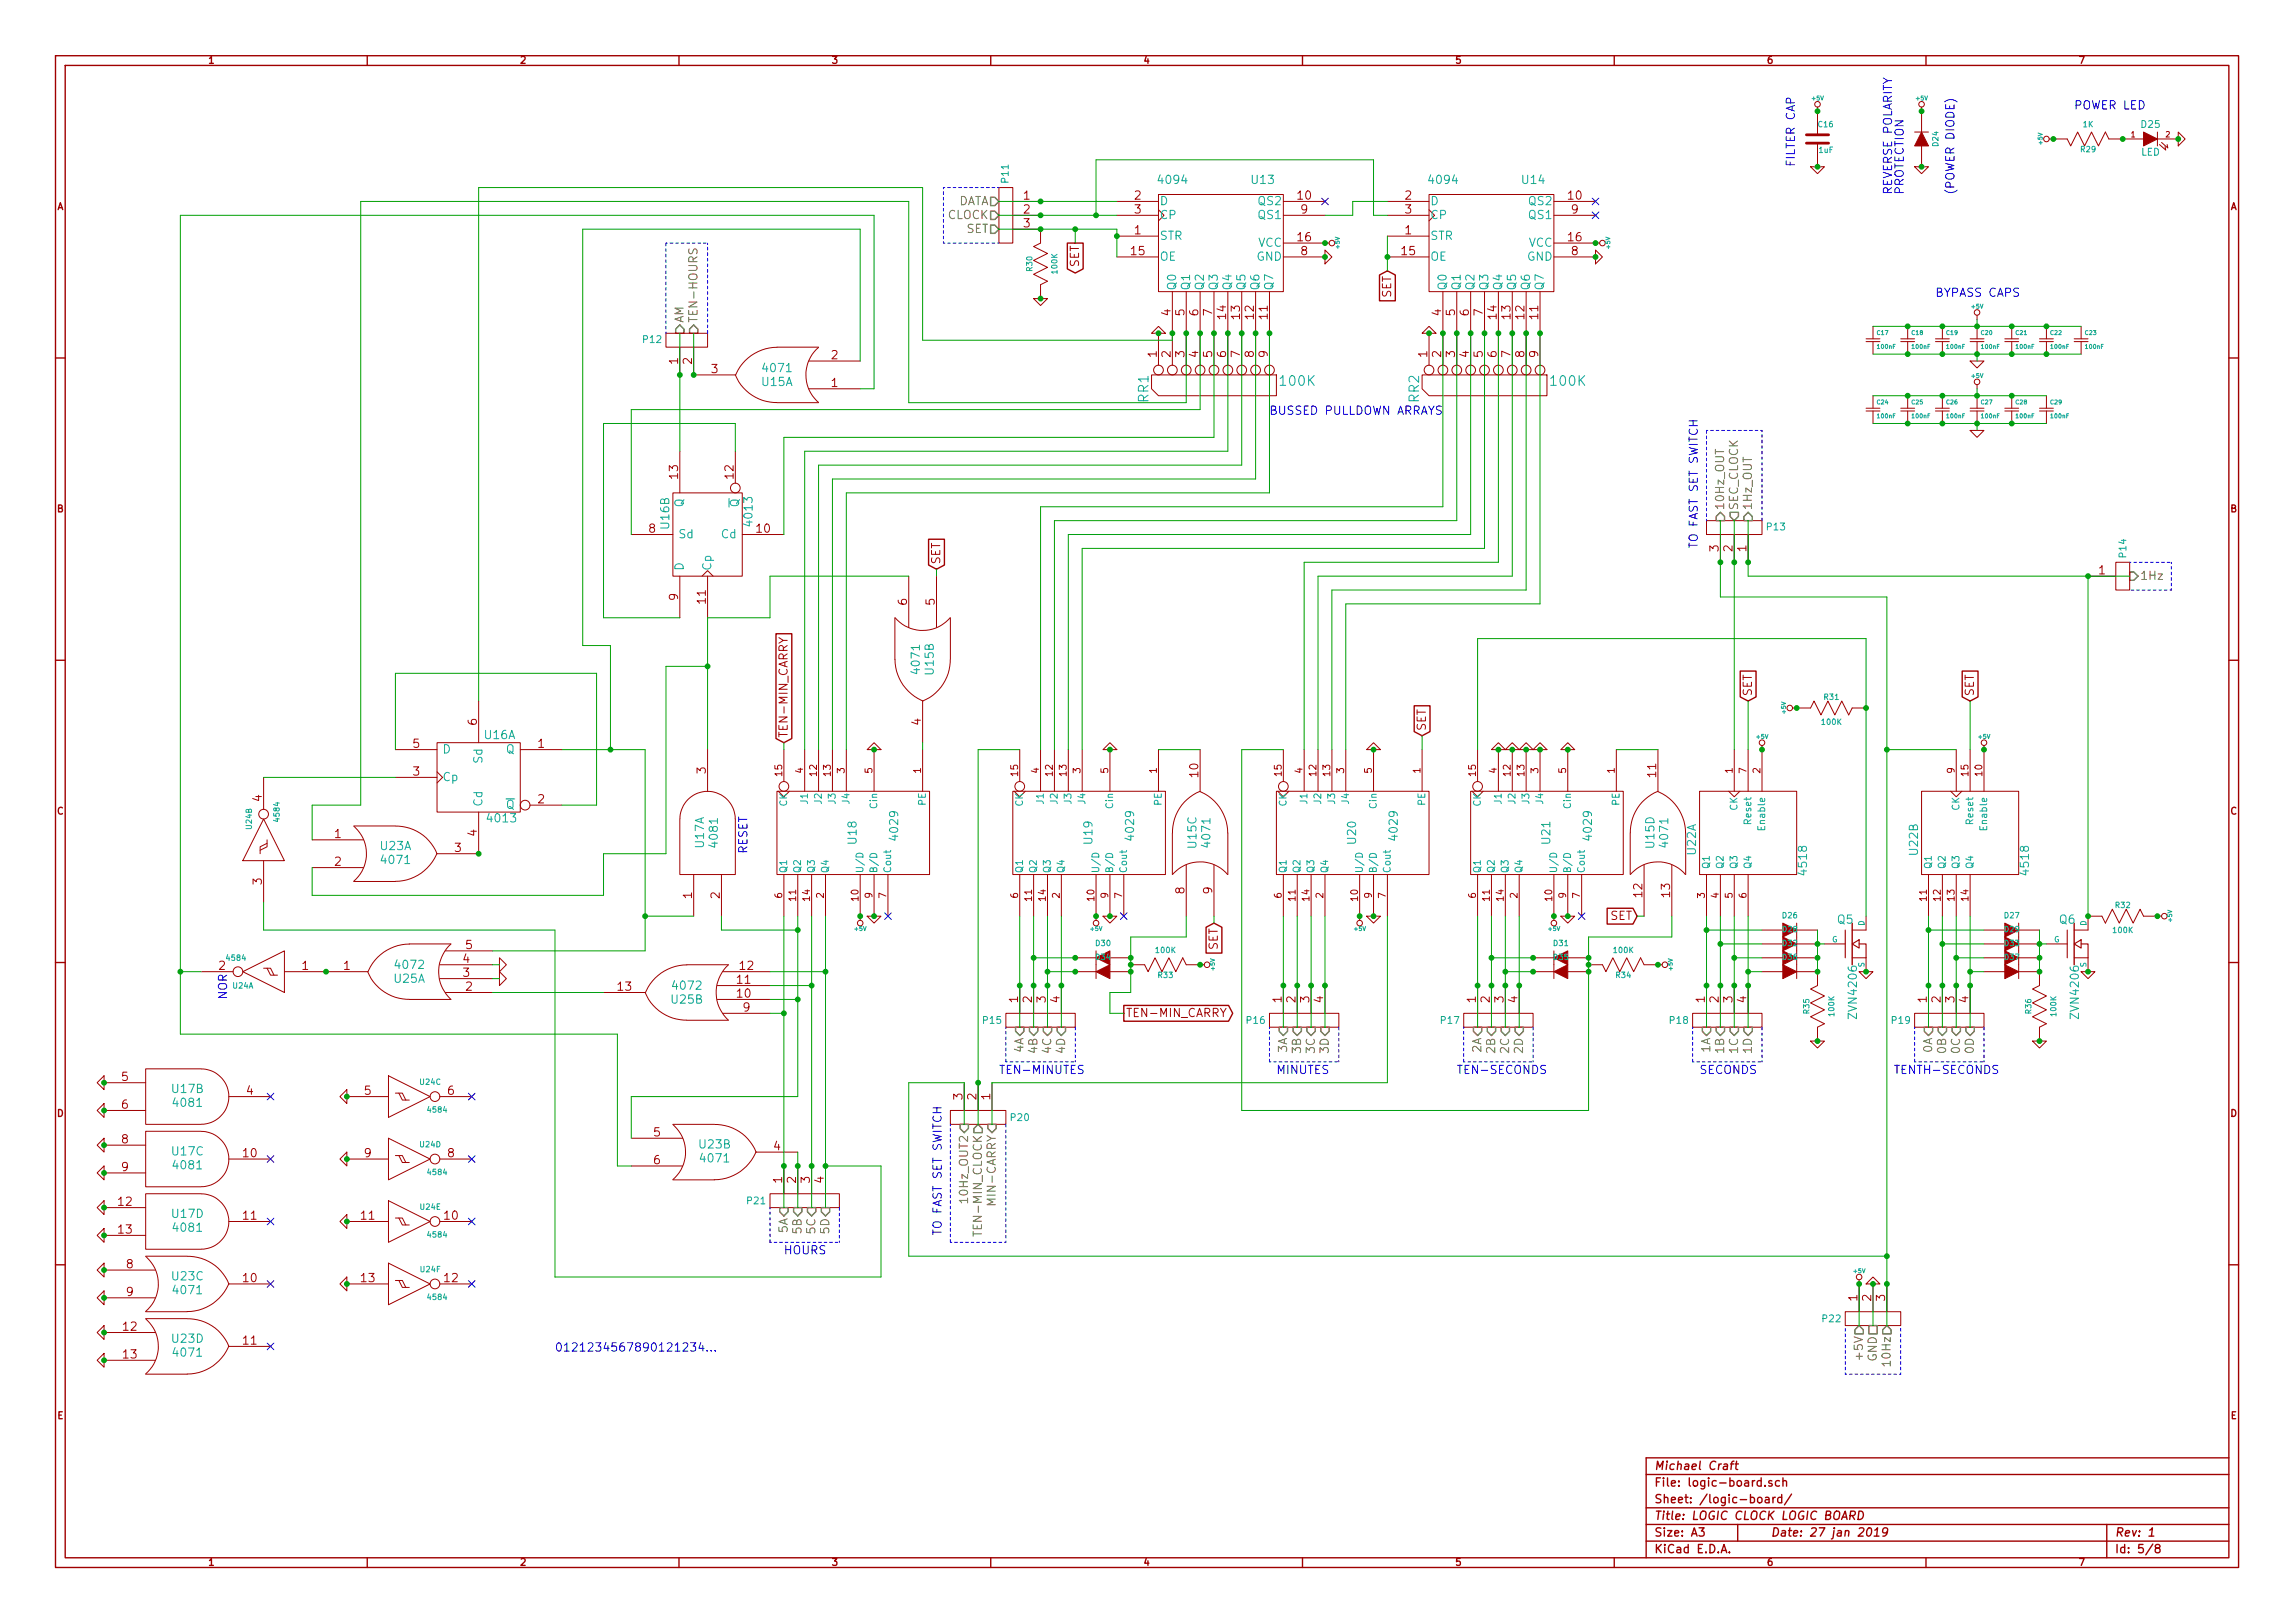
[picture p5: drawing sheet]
<svg xmlns="http://www.w3.org/2000/svg" width="420mm" height="297mm" viewBox="0 0 420 297" stroke-linecap="round" stroke-linejoin="round" font-family="sans-serif">
<defs><g id="words">
<g font-size="2.5" fill="#00a0a0">
<text x="234.5" y="70.7">100K</text>
<text x="284" y="70.7">100K</text>
<text x="210.4" y="73.6" transform="rotate(-90 210.4 73.6)">RR1</text>
<text x="259.9" y="73.6" transform="rotate(-90 259.9 73.6)">RR2</text>
</g>
<g font-size="2.1" fill="#00f">
<text x="379.7" y="20.1">POWER LED</text>
<text x="328.7" y="30.5" transform="rotate(-90 328.7 30.5)">FILTER CAP</text>
<text x="346.5" y="35.6" transform="rotate(-90 346.5 35.6)">REVERSE POLARITY</text>
<text x="348.6" y="35.6" transform="rotate(-90 348.6 35.6)">PROTECTION</text>
<text x="357.9" y="35.6" transform="rotate(-90 357.9 35.6)">(POWER DIODE)</text>
<text x="354.3" y="54.4">BYPASS CAPS</text>
<text x="232.4" y="76">BUSSED PULLDOWN ARRAYS</text>
<text x="310.9" y="100.4" transform="rotate(-90 310.9 100.4)">TO FAST SET SWITCH</text>
<text x="136.9" y="156.2" transform="rotate(-90 136.9 156.2)">RESET</text>
<text x="41.7" y="182.9" transform="rotate(-90 41.7 182.9)">NOR</text>
<text x="182.9" y="196.6">TEN-MINUTES</text>
<text x="233.7" y="196.6">MINUTES</text>
<text x="266.7" y="196.6">TEN-SECONDS</text>
<text x="311.1" y="196.6">SECONDS</text>
<text x="346.7" y="196.6">TENTH-SECONDS</text>
<text x="172.5" y="226.1" transform="rotate(-90 172.5 226.1)">TO FAST SET SWITCH</text>
<text x="143.5" y="229.7">HOURS</text>
<text x="101.6" y="247.4">0121234567890121234...</text>
</g>
<g font-size="2.1" fill="#00a0a0">
<text x="212.3" y="33.7">4094</text>
<text x="229.2" y="33.7">U13</text>
<text x="261.8" y="33.7">4094</text>
<text x="278.7" y="33.7">U14</text>
<text x="212.3" y="37.6">D</text>
<text x="212.3" y="40.2">CP</text>
<text x="230.5" y="40.2">QS1</text>
<text x="230.5" y="37.6">QS2</text>
<text x="261.9" y="37.6">D</text>
<text x="261.9" y="40.2">CP</text>
<text x="280" y="40.2">QS1</text>
<text x="280" y="37.6">QS2</text>
<text x="212.3" y="44">STR</text>
<text x="212.3" y="47.8">OE</text>
<text x="230" y="47.8">GND</text>
<text x="230.2" y="45.2">VCC</text>
<text x="261.9" y="44">STR</text>
<text x="261.9" y="47.8">OE</text>
<text x="279.5" y="47.8">GND</text>
<text x="279.8" y="45.2">VCC</text>
<text x="215.4" y="53.1" transform="rotate(-90 215.4 53.1)">Q0</text>
<text x="217.9" y="53.1" transform="rotate(-90 217.9 53.1)">Q1</text>
<text x="220.5" y="53.1" transform="rotate(-90 220.5 53.1)">Q2</text>
<text x="223" y="53.1" transform="rotate(-90 223 53.1)">Q3</text>
<text x="225.6" y="53.1" transform="rotate(-90 225.6 53.1)">Q4</text>
<text x="228.1" y="53.1" transform="rotate(-90 228.1 53.1)">Q5</text>
<text x="230.6" y="53.1" transform="rotate(-90 230.6 53.1)">Q6</text>
<text x="233.2" y="53.1" transform="rotate(-90 233.2 53.1)">Q7</text>
<text x="264.9" y="53.1" transform="rotate(-90 264.9 53.1)">Q0</text>
<text x="267.5" y="53.1" transform="rotate(-90 267.5 53.1)">Q1</text>
<text x="270" y="53.1" transform="rotate(-90 270 53.1)">Q2</text>
<text x="272.5" y="53.1" transform="rotate(-90 272.5 53.1)">Q3</text>
<text x="275.1" y="53.1" transform="rotate(-90 275.1 53.1)">Q4</text>
<text x="277.6" y="53.1" transform="rotate(-90 277.6 53.1)">Q5</text>
<text x="280.2" y="53.1" transform="rotate(-90 280.2 53.1)">Q6</text>
<text x="282.7" y="53.1" transform="rotate(-90 282.7 53.1)">Q7</text>
<text x="139.5" y="70.7">U15A</text>
<text x="139.9" y="68.2">4071</text>
<text x="125.2" y="92.9" transform="rotate(-90 125.2 92.9)">Q</text>
<text x="135.4" y="92.9" transform="rotate(-90 135.4 92.9)">Q</text>
<text x="122.6" y="96.7" transform="rotate(-90 122.6 96.7)">U16B</text>
<text x="124.2" y="98.6">Sd</text>
<text x="132.1" y="98.6">Cd</text>
<text x="137.8" y="96" transform="rotate(-90 137.8 96)">4013</text>
<text x="125.2" y="104.4" transform="rotate(-90 125.2 104.4)">D</text>
<text x="130.3" y="104.4" transform="rotate(-90 130.3 104.4)">Cp</text>
<text x="168.5" y="123" transform="rotate(-90 168.5 123)">4071</text>
<text x="171" y="123.4" transform="rotate(-90 171 123.4)">U15B</text>
<text x="81" y="138">D</text>
<text x="88.7" y="135.3">U16A</text>
<text x="92.6" y="138">Q</text>
<text x="81" y="143">Cp</text>
<text x="88.4" y="139.7" transform="rotate(-90 88.4 139.7)">Sd</text>
<text x="88.4" y="147.6" transform="rotate(-90 88.4 147.6)">Cd</text>
<text x="92.6" y="148.1">Q</text>
<text x="69.7" y="155.7">U23A</text>
<text x="89.4" y="150.6">4013</text>
<text x="129" y="155.1" transform="rotate(-90 129 155.1)">U17A</text>
<text x="131.5" y="154.8" transform="rotate(-90 131.5 154.8)">4081</text>
<text x="156.9" y="154.4" transform="rotate(-90 156.9 154.4)">U18</text>
<text x="164.5" y="153.5" transform="rotate(-90 164.5 153.5)">4029</text>
<text x="200.1" y="154.4" transform="rotate(-90 200.1 154.4)">U19</text>
<text x="207.7" y="153.5" transform="rotate(-90 207.7 153.5)">4029</text>
<text x="219.1" y="155.1" transform="rotate(-90 219.1 155.1)">U15C</text>
<text x="221.7" y="154.8" transform="rotate(-90 221.7 154.8)">4071</text>
<text x="248.3" y="154.4" transform="rotate(-90 248.3 154.4)">U20</text>
<text x="256" y="153.5" transform="rotate(-90 256 153.5)">4029</text>
<text x="283.9" y="154.4" transform="rotate(-90 283.9 154.4)">U21</text>
<text x="291.5" y="153.5" transform="rotate(-90 291.5 153.5)">4029</text>
<text x="302.9" y="155.1" transform="rotate(-90 302.9 155.1)">U15D</text>
<text x="305.5" y="154.8" transform="rotate(-90 305.5 154.8)">4071</text>
<text x="70" y="158.2">4071</text>
<text x="310.6" y="156.4" transform="rotate(-90 310.6 156.4)">U22A</text>
<text x="330.9" y="159.9" transform="rotate(-90 330.9 159.9)">4518</text>
<text x="351.2" y="156.4" transform="rotate(-90 351.2 156.4)">U22B</text>
<text x="371.5" y="159.9" transform="rotate(-90 371.5 159.9)">4518</text>
<text x="336.4" y="169.1">Q5</text>
<text x="377.1" y="169.1">Q6</text>
<text x="72.2" y="179.9">U25A</text>
<text x="72.6" y="177.4">4072</text>
<text x="123" y="183.8">U25B</text>
<text x="123.4" y="181.2">4072</text>
<text x="340" y="186.1" transform="rotate(-90 340 186.1)">ZVN4206</text>
<text x="380.7" y="186.1" transform="rotate(-90 380.7 186.1)">ZVN4206</text>
<text x="31.6" y="200.1">U17B</text>
<text x="31.9" y="202.7">4081</text>
<text x="31.6" y="211.5">U17C</text>
<text x="31.9" y="214.1">4081</text>
<text x="128.1" y="210.3">U23B</text>
<text x="128.4" y="212.8">4071</text>
<text x="31.6" y="223">U17D</text>
<text x="31.9" y="225.5">4081</text>
<text x="31.6" y="234.4">U23C</text>
<text x="31.9" y="236.9">4071</text>
<text x="31.6" y="245.8">U23D</text>
<text x="31.9" y="248.4">4071</text>
</g>
<g font-size="2.1" fill="#808000">
<text x="173.4" y="40.2">CLOCK</text>
<text x="175.1" y="37.6">DATA</text>
<text x="176.8" y="42.7">SET</text>
<text x="125.2" y="59.1" transform="rotate(-90 125.2 59.1)">AM</text>
<text x="127.8" y="59.1" transform="rotate(-90 127.8 59.1)">TEN-HOURS</text>
<text x="315.7" y="93.4" transform="rotate(-90 315.7 93.4)">10Hz_OUT</text>
<text x="318.3" y="93.4" transform="rotate(-90 318.3 93.4)">SEC_CLOCK</text>
<text x="320.8" y="93.4" transform="rotate(-90 320.8 93.4)">1Hz_OUT</text>
<text x="391.8" y="106.2">1Hz</text>
<text x="187.5" y="192.6" transform="rotate(-90 187.5 192.6)">4A</text>
<text x="190" y="192.6" transform="rotate(-90 190 192.6)">4B</text>
<text x="192.5" y="192.6" transform="rotate(-90 192.5 192.6)">4C</text>
<text x="195.1" y="192.6" transform="rotate(-90 195.1 192.6)">4D</text>
<text x="235.7" y="192.6" transform="rotate(-90 235.7 192.6)">3A</text>
<text x="238.3" y="192.6" transform="rotate(-90 238.3 192.6)">3B</text>
<text x="240.8" y="192.6" transform="rotate(-90 240.8 192.6)">3C</text>
<text x="243.3" y="192.6" transform="rotate(-90 243.3 192.6)">3D</text>
<text x="271.3" y="192.6" transform="rotate(-90 271.3 192.6)">2A</text>
<text x="273.8" y="192.6" transform="rotate(-90 273.8 192.6)">2B</text>
<text x="276.4" y="192.6" transform="rotate(-90 276.4 192.6)">2C</text>
<text x="278.9" y="192.6" transform="rotate(-90 278.9 192.6)">2D</text>
<text x="313.2" y="192.6" transform="rotate(-90 313.2 192.6)">1A</text>
<text x="315.7" y="192.6" transform="rotate(-90 315.7 192.6)">1B</text>
<text x="318.3" y="192.6" transform="rotate(-90 318.3 192.6)">1C</text>
<text x="320.8" y="192.6" transform="rotate(-90 320.8 192.6)">1D</text>
<text x="353.8" y="192.6" transform="rotate(-90 353.8 192.6)">0A</text>
<text x="356.4" y="192.6" transform="rotate(-90 356.4 192.6)">0B</text>
<text x="358.9" y="192.6" transform="rotate(-90 358.9 192.6)">0C</text>
<text x="361.4" y="192.6" transform="rotate(-90 361.4 192.6)">0D</text>
<text x="177.3" y="219.5" transform="rotate(-90 177.3 219.5)">10Hz_OUT2</text>
<text x="182.4" y="219.8" transform="rotate(-90 182.4 219.8)">MIN-CARRY</text>
<text x="144.3" y="225.7" transform="rotate(-90 144.3 225.7)">5A</text>
<text x="146.8" y="225.7" transform="rotate(-90 146.8 225.7)">5B</text>
<text x="149.4" y="225.7" transform="rotate(-90 149.4 225.7)">5C</text>
<text x="151.9" y="225.7" transform="rotate(-90 151.9 225.7)">5D</text>
<text x="179.8" y="225.3" transform="rotate(-90 179.8 225.3)">TEN-MIN_CLOCK</text>
<text x="341.1" y="248.4" transform="rotate(-90 341.1 248.4)">+5V</text>
<text x="343.7" y="249.3" transform="rotate(-90 343.7 249.3)">GND</text>
<text x="346.2" y="249.5" transform="rotate(-90 346.2 249.5)">10Hz</text>
</g>
<g font-size="2.1" fill="#a00000">
<text x="187.4" y="36.6">1</text>
<text x="187.4" y="39.2">2</text>
<text x="187.4" y="41.7">3</text>
<text x="207.7" y="36.6">2</text>
<text x="207.7" y="39.2">3</text>
<text x="237.6" y="36.6">10</text>
<text x="238.2" y="39.2">9</text>
<text x="257.2" y="36.6">2</text>
<text x="257.2" y="39.2">3</text>
<text x="287.1" y="36.6">10</text>
<text x="287.7" y="39.2">9</text>
<text x="207.1" y="46.8">15</text>
<text x="207.7" y="43">1</text>
<text x="237.6" y="44.2">16</text>
<text x="238.2" y="46.8">8</text>
<text x="256.6" y="46.8">15</text>
<text x="257.2" y="43">1</text>
<text x="287.1" y="44.2">16</text>
<text x="287.7" y="46.8">8</text>
<text x="197.6" y="49" transform="rotate(-90 197.6 49)">SET</text>
<text x="214.4" y="57.8" transform="rotate(-90 214.4 57.8)">4</text>
<text x="216.9" y="57.8" transform="rotate(-90 216.9 57.8)">5</text>
<text x="219.5" y="57.8" transform="rotate(-90 219.5 57.8)">6</text>
<text x="222" y="57.8" transform="rotate(-90 222 57.8)">7</text>
<text x="224.5" y="58.4" transform="rotate(-90 224.5 58.4)">14</text>
<text x="227.1" y="58.4" transform="rotate(-90 227.1 58.4)">13</text>
<text x="229.6" y="58.4" transform="rotate(-90 229.6 58.4)">12</text>
<text x="232.2" y="58.4" transform="rotate(-90 232.2 58.4)">11</text>
<text x="254.8" y="54.6" transform="rotate(-90 254.8 54.6)">SET</text>
<text x="263.9" y="57.8" transform="rotate(-90 263.9 57.8)">4</text>
<text x="266.4" y="57.8" transform="rotate(-90 266.4 57.8)">5</text>
<text x="269" y="57.8" transform="rotate(-90 269 57.8)">6</text>
<text x="271.5" y="57.8" transform="rotate(-90 271.5 57.8)">7</text>
<text x="274.1" y="58.4" transform="rotate(-90 274.1 58.4)">14</text>
<text x="276.6" y="58.4" transform="rotate(-90 276.6 58.4)">13</text>
<text x="279.1" y="58.4" transform="rotate(-90 279.1 58.4)">12</text>
<text x="281.7" y="58.4" transform="rotate(-90 281.7 58.4)">11</text>
<text x="152.2" y="65.8">2</text>
<text x="211.8" y="65.4" transform="rotate(-90 211.8 65.4)">1</text>
<text x="214.4" y="65.4" transform="rotate(-90 214.4 65.4)">2</text>
<text x="216.9" y="65.4" transform="rotate(-90 216.9 65.4)">3</text>
<text x="219.5" y="65.4" transform="rotate(-90 219.5 65.4)">4</text>
<text x="222" y="65.4" transform="rotate(-90 222 65.4)">5</text>
<text x="224.5" y="65.4" transform="rotate(-90 224.5 65.4)">6</text>
<text x="227.1" y="65.4" transform="rotate(-90 227.1 65.4)">7</text>
<text x="229.6" y="65.4" transform="rotate(-90 229.6 65.4)">8</text>
<text x="232.2" y="65.4" transform="rotate(-90 232.2 65.4)">9</text>
<text x="261.4" y="65.4" transform="rotate(-90 261.4 65.4)">1</text>
<text x="263.9" y="65.4" transform="rotate(-90 263.9 65.4)">2</text>
<text x="266.4" y="65.4" transform="rotate(-90 266.4 65.4)">3</text>
<text x="269" y="65.4" transform="rotate(-90 269 65.4)">4</text>
<text x="271.5" y="65.4" transform="rotate(-90 271.5 65.4)">5</text>
<text x="274.1" y="65.4" transform="rotate(-90 274.1 65.4)">6</text>
<text x="276.6" y="65.4" transform="rotate(-90 276.6 65.4)">7</text>
<text x="279.1" y="65.4" transform="rotate(-90 279.1 65.4)">8</text>
<text x="281.7" y="65.4" transform="rotate(-90 281.7 65.4)">9</text>
<text x="124.2" y="66.7" transform="rotate(-90 124.2 66.7)">1</text>
<text x="126.7" y="66.7" transform="rotate(-90 126.7 66.7)">2</text>
<text x="130.2" y="68.4">3</text>
<text x="152.2" y="70.9">1</text>
<text x="124.2" y="87.6" transform="rotate(-90 124.2 87.6)">13</text>
<text x="134.4" y="87.6" transform="rotate(-90 134.4 87.6)">12</text>
<text x="118.8" y="97.6">8</text>
<text x="138.5" y="97.6">10</text>
<text x="314.7" y="101" transform="rotate(-90 314.7 101)">3</text>
<text x="317.2" y="101" transform="rotate(-90 317.2 101)">2</text>
<text x="319.8" y="101" transform="rotate(-90 319.8 101)">1</text>
<text x="172.2" y="103.3" transform="rotate(-90 172.2 103.3)">SET</text>
<text x="384.2" y="105.2">1</text>
<text x="124.2" y="109.8" transform="rotate(-90 124.2 109.8)">9</text>
<text x="129.3" y="110.4" transform="rotate(-90 129.3 110.4)">11</text>
<text x="166.1" y="110.7" transform="rotate(-90 166.1 110.7)">6</text>
<text x="171.2" y="110.7" transform="rotate(-90 171.2 110.7)">5</text>
<text x="320.8" y="127.4" transform="rotate(-90 320.8 127.4)">SET</text>
<text x="361.4" y="127.4" transform="rotate(-90 361.4 127.4)">SET</text>
<text x="75.6" y="136.9">5</text>
<text x="87.4" y="132.7" transform="rotate(-90 87.4 132.7)">6</text>
<text x="98.5" y="136.9">1</text>
<text x="144.3" y="135" transform="rotate(-90 144.3 135)">TEN-MIN_CARRY</text>
<text x="168.7" y="132.7" transform="rotate(-90 168.7 132.7)">4</text>
<text x="261.1" y="133.7" transform="rotate(-90 261.1 133.7)">SET</text>
<text x="75.6" y="142">3</text>
<text x="129.3" y="141.6" transform="rotate(-90 129.3 141.6)">3</text>
<text x="219.5" y="142.2" transform="rotate(-90 219.5 142.2)">10</text>
<text x="303.3" y="142.2" transform="rotate(-90 303.3 142.2)">11</text>
<text x="48" y="146.7" transform="rotate(-90 48 146.7)">4</text>
<text x="98.5" y="147.1">2</text>
<text x="61.3" y="153.5">1</text>
<text x="83.2" y="156">3</text>
<text x="87.4" y="153" transform="rotate(-90 87.4 153)">4</text>
<text x="48" y="161.9" transform="rotate(-90 48 161.9)">3</text>
<text x="61.3" y="158.5">2</text>
<text x="126.7" y="164.5" transform="rotate(-90 126.7 164.5)">1</text>
<text x="131.8" y="164.5" transform="rotate(-90 131.8 164.5)">2</text>
<text x="216.9" y="163.6" transform="rotate(-90 216.9 163.6)">8</text>
<text x="222" y="163.6" transform="rotate(-90 222 163.6)">9</text>
<text x="300.7" y="164.1" transform="rotate(-90 300.7 164.1)">12</text>
<text x="305.8" y="164.1" transform="rotate(-90 305.8 164.1)">13</text>
<text x="85.3" y="173.8">5</text>
<text x="294.7" y="168.4">SET</text>
<text x="40.1" y="177.6">2</text>
<text x="55.3" y="177.6">1</text>
<text x="62.9" y="177.6">1</text>
<text x="84.8" y="178.9">3</text>
<text x="84.8" y="176.3">4</text>
<text x="135.5" y="177.6">12</text>
<text x="223" y="174" transform="rotate(-90 223 174)">SET</text>
<text x="85.3" y="181.4">2</text>
<text x="113.1" y="181.4">13</text>
<text x="135" y="182.7">10</text>
<text x="135" y="180.1">11</text>
<text x="136.1" y="185.2">9</text>
<text x="186.4" y="183.5" transform="rotate(-90 186.4 183.5)">1</text>
<text x="189" y="183.5" transform="rotate(-90 189 183.5)">2</text>
<text x="191.5" y="183.5" transform="rotate(-90 191.5 183.5)">3</text>
<text x="194.1" y="183.5" transform="rotate(-90 194.1 183.5)">4</text>
<text x="234.7" y="183.5" transform="rotate(-90 234.7 183.5)">1</text>
<text x="237.2" y="183.5" transform="rotate(-90 237.2 183.5)">2</text>
<text x="239.8" y="183.5" transform="rotate(-90 239.8 183.5)">3</text>
<text x="242.3" y="183.5" transform="rotate(-90 242.3 183.5)">4</text>
<text x="270.3" y="183.5" transform="rotate(-90 270.3 183.5)">1</text>
<text x="272.8" y="183.5" transform="rotate(-90 272.8 183.5)">2</text>
<text x="275.3" y="183.5" transform="rotate(-90 275.3 183.5)">3</text>
<text x="277.9" y="183.5" transform="rotate(-90 277.9 183.5)">4</text>
<text x="312.2" y="183.5" transform="rotate(-90 312.2 183.5)">1</text>
<text x="314.7" y="183.5" transform="rotate(-90 314.7 183.5)">2</text>
<text x="317.2" y="183.5" transform="rotate(-90 317.2 183.5)">3</text>
<text x="319.8" y="183.5" transform="rotate(-90 319.8 183.5)">4</text>
<text x="352.8" y="183.5" transform="rotate(-90 352.8 183.5)">1</text>
<text x="355.3" y="183.5" transform="rotate(-90 355.3 183.5)">2</text>
<text x="357.9" y="183.5" transform="rotate(-90 357.9 183.5)">3</text>
<text x="360.4" y="183.5" transform="rotate(-90 360.4 183.5)">4</text>
<text x="206.1" y="186.2">TEN-MIN_CARRY</text>
<text x="22.3" y="197.9">5</text>
<text x="22.3" y="203">6</text>
<text x="45.1" y="200.4">4</text>
<text x="66.7" y="200.4">5</text>
<text x="82" y="200.4">6</text>
<text x="176.3" y="201.3" transform="rotate(-90 176.3 201.3)">3</text>
<text x="178.8" y="201.3" transform="rotate(-90 178.8 201.3)">2</text>
<text x="181.4" y="201.3" transform="rotate(-90 181.4 201.3)">1</text>
<text x="22.3" y="209.3">8</text>
<text x="119.7" y="208.1">5</text>
<text x="22.3" y="214.4">9</text>
<text x="44.6" y="211.9">10</text>
<text x="66.7" y="211.9">9</text>
<text x="82" y="211.9">8</text>
<text x="119.7" y="213.1">6</text>
<text x="141.7" y="210.6">4</text>
<text x="21.7" y="220.8">12</text>
<text x="143.3" y="216.5" transform="rotate(-90 143.3 216.5)">1</text>
<text x="145.8" y="216.5" transform="rotate(-90 145.8 216.5)">2</text>
<text x="148.3" y="216.5" transform="rotate(-90 148.3 216.5)">3</text>
<text x="150.9" y="216.5" transform="rotate(-90 150.9 216.5)">4</text>
<text x="21.7" y="225.8">13</text>
<text x="44.6" y="223.3">11</text>
<text x="66.1" y="223.3">11</text>
<text x="81.4" y="223.3">10</text>
<text x="23.2" y="232.2">8</text>
<text x="23.2" y="237.3">9</text>
<text x="44.6" y="234.7">10</text>
<text x="66.1" y="234.7">13</text>
<text x="81.4" y="234.7">12</text>
<text x="340.1" y="238.1" transform="rotate(-90 340.1 238.1)">1</text>
<text x="342.6" y="238.1" transform="rotate(-90 342.6 238.1)">2</text>
<text x="345.2" y="238.1" transform="rotate(-90 345.2 238.1)">3</text>
<text x="22.6" y="243.6">12</text>
<text x="22.6" y="248.7">13</text>
<text x="44.6" y="246.2">11</text>
<text x="302.9" y="269.1">Michael Craft</text>
<text x="302.9" y="272.1">File: logic-board.sch</text>
<text x="302.9" y="275.2">Sheet: /logic-board/</text>
<text x="302.9" y="281.3">Size: A3</text>
<text x="302.9" y="278.2">Title: LOGIC CLOCK LOGIC BOARD</text>
<text x="324.2" y="281.3">Date: 27 jan 2019</text>
<text x="387.2" y="281.3">Rev: 1</text>
<text x="302.9" y="284.3">KiCad E.D.A.</text>
<text x="387.2" y="284.3">Id: 5/8</text>
</g>
<g font-size="1.8" fill="#a00000">
<text x="38.2" y="11.7">1</text>
<text x="95.3" y="11.7">2</text>
<text x="152.4" y="11.7">3</text>
<text x="209.4" y="11.7">4</text>
<text x="266.5" y="11.7">5</text>
<text x="323.6" y="11.7">6</text>
<text x="380.7" y="11.7">7</text>
<text x="10.4" y="38.5">A</text>
<text x="408.3" y="38.5">A</text>
<text x="10.4" y="93.8">B</text>
<text x="408.3" y="93.8">B</text>
<text x="143.3" y="142" transform="rotate(-90 143.3 142)">15</text>
<text x="147.1" y="141.5" transform="rotate(-90 147.1 141.5)">4</text>
<text x="149.6" y="142" transform="rotate(-90 149.6 142)">12</text>
<text x="152.1" y="142" transform="rotate(-90 152.1 142)">13</text>
<text x="154.7" y="141.5" transform="rotate(-90 154.7 141.5)">3</text>
<text x="159.8" y="141.5" transform="rotate(-90 159.8 141.5)">5</text>
<text x="168.7" y="141.5" transform="rotate(-90 168.7 141.5)">1</text>
<text x="186.4" y="142" transform="rotate(-90 186.4 142)">15</text>
<text x="190.2" y="141.5" transform="rotate(-90 190.2 141.5)">4</text>
<text x="192.8" y="142" transform="rotate(-90 192.8 142)">12</text>
<text x="195.3" y="142" transform="rotate(-90 195.3 142)">13</text>
<text x="197.9" y="141.5" transform="rotate(-90 197.9 141.5)">3</text>
<text x="202.9" y="141.5" transform="rotate(-90 202.9 141.5)">5</text>
<text x="211.8" y="141.5" transform="rotate(-90 211.8 141.5)">1</text>
<text x="234.7" y="142" transform="rotate(-90 234.7 142)">15</text>
<text x="238.5" y="141.5" transform="rotate(-90 238.5 141.5)">4</text>
<text x="241" y="142" transform="rotate(-90 241 142)">12</text>
<text x="243.6" y="142" transform="rotate(-90 243.6 142)">13</text>
<text x="246.1" y="141.5" transform="rotate(-90 246.1 141.5)">3</text>
<text x="251.2" y="141.5" transform="rotate(-90 251.2 141.5)">5</text>
<text x="260.1" y="141.5" transform="rotate(-90 260.1 141.5)">1</text>
<text x="270.3" y="142" transform="rotate(-90 270.3 142)">15</text>
<text x="274.1" y="141.5" transform="rotate(-90 274.1 141.5)">4</text>
<text x="276.6" y="142" transform="rotate(-90 276.6 142)">12</text>
<text x="279.1" y="142" transform="rotate(-90 279.1 142)">13</text>
<text x="281.7" y="141.5" transform="rotate(-90 281.7 141.5)">3</text>
<text x="286.8" y="141.5" transform="rotate(-90 286.8 141.5)">5</text>
<text x="295.7" y="141.5" transform="rotate(-90 295.7 141.5)">1</text>
<text x="317.2" y="141.5" transform="rotate(-90 317.2 141.5)">1</text>
<text x="319.8" y="141.5" transform="rotate(-90 319.8 141.5)">7</text>
<text x="322.3" y="141.5" transform="rotate(-90 322.3 141.5)">2</text>
<text x="357.9" y="141.5" transform="rotate(-90 357.9 141.5)">9</text>
<text x="360.4" y="142" transform="rotate(-90 360.4 142)">15</text>
<text x="363" y="142" transform="rotate(-90 363 142)">10</text>
<text x="10.4" y="149.1">C</text>
<text x="408.3" y="149.1">C</text>
<text x="143.3" y="164.3" transform="rotate(-90 143.3 164.3)">6</text>
<text x="145.8" y="164.8" transform="rotate(-90 145.8 164.8)">11</text>
<text x="148.3" y="164.8" transform="rotate(-90 148.3 164.8)">14</text>
<text x="150.9" y="164.3" transform="rotate(-90 150.9 164.3)">2</text>
<text x="157.2" y="164.8" transform="rotate(-90 157.2 164.8)">10</text>
<text x="159.8" y="164.3" transform="rotate(-90 159.8 164.3)">9</text>
<text x="162.3" y="164.3" transform="rotate(-90 162.3 164.3)">7</text>
<text x="186.4" y="164.3" transform="rotate(-90 186.4 164.3)">6</text>
<text x="189" y="164.8" transform="rotate(-90 189 164.8)">11</text>
<text x="191.5" y="164.8" transform="rotate(-90 191.5 164.8)">14</text>
<text x="194.1" y="164.3" transform="rotate(-90 194.1 164.3)">2</text>
<text x="200.4" y="164.8" transform="rotate(-90 200.4 164.8)">10</text>
<text x="202.9" y="164.3" transform="rotate(-90 202.9 164.3)">9</text>
<text x="205.5" y="164.3" transform="rotate(-90 205.5 164.3)">7</text>
<text x="234.7" y="164.3" transform="rotate(-90 234.7 164.3)">6</text>
<text x="237.2" y="164.8" transform="rotate(-90 237.2 164.8)">11</text>
<text x="239.8" y="164.8" transform="rotate(-90 239.8 164.8)">14</text>
<text x="242.3" y="164.3" transform="rotate(-90 242.3 164.3)">2</text>
<text x="248.7" y="164.8" transform="rotate(-90 248.7 164.8)">10</text>
<text x="251.2" y="164.3" transform="rotate(-90 251.2 164.3)">9</text>
<text x="253.7" y="164.3" transform="rotate(-90 253.7 164.3)">7</text>
<text x="270.3" y="164.3" transform="rotate(-90 270.3 164.3)">6</text>
<text x="272.8" y="164.8" transform="rotate(-90 272.8 164.8)">11</text>
<text x="275.3" y="164.8" transform="rotate(-90 275.3 164.8)">14</text>
<text x="277.9" y="164.3" transform="rotate(-90 277.9 164.3)">2</text>
<text x="284.2" y="164.8" transform="rotate(-90 284.2 164.8)">10</text>
<text x="286.8" y="164.3" transform="rotate(-90 286.8 164.3)">9</text>
<text x="289.3" y="164.3" transform="rotate(-90 289.3 164.3)">7</text>
<text x="312.2" y="164.3" transform="rotate(-90 312.2 164.3)">3</text>
<text x="314.7" y="164.3" transform="rotate(-90 314.7 164.3)">4</text>
<text x="317.2" y="164.3" transform="rotate(-90 317.2 164.3)">5</text>
<text x="319.8" y="164.3" transform="rotate(-90 319.8 164.3)">6</text>
<text x="352.8" y="164.8" transform="rotate(-90 352.8 164.8)">11</text>
<text x="355.3" y="164.8" transform="rotate(-90 355.3 164.8)">12</text>
<text x="357.9" y="164.8" transform="rotate(-90 357.9 164.8)">13</text>
<text x="360.4" y="164.8" transform="rotate(-90 360.4 164.8)">14</text>
<text x="10.4" y="204.5">D</text>
<text x="408.3" y="204.5">D</text>
<text x="10.5" y="259.8">E</text>
<text x="408.4" y="259.8">E</text>
<text x="38.2" y="286.6">1</text>
<text x="95.3" y="286.6">2</text>
<text x="152.4" y="286.6">3</text>
<text x="209.4" y="286.6">4</text>
<text x="266.5" y="286.6">5</text>
<text x="323.6" y="286.6">6</text>
<text x="380.7" y="286.6">7</text>
</g>
<g font-size="1.8" fill="#00a0a0">
<text x="392.1" y="23.5">D25</text>
<text x="391.9" y="28.5">LED</text>
<text x="184.7" y="33.4" transform="rotate(-90 184.7 33.4)">P11</text>
<text x="117.8" y="62.8">P12</text>
<text x="323.5" y="97.1">P13</text>
<text x="389.3" y="101.9" transform="rotate(-90 389.3 101.9)">P14</text>
<text x="144.1" y="147.6" transform="rotate(-90 144.1 147.6)">CK</text>
<text x="148" y="147" transform="rotate(-90 148 147)">J1</text>
<text x="150.5" y="147" transform="rotate(-90 150.5 147)">J2</text>
<text x="153" y="147" transform="rotate(-90 153 147)">J3</text>
<text x="155.6" y="147" transform="rotate(-90 155.6 147)">J4</text>
<text x="160.7" y="147.9" transform="rotate(-90 160.7 147.9)">Cin</text>
<text x="169.5" y="147.4" transform="rotate(-90 169.5 147.4)">PE</text>
<text x="187.3" y="147.6" transform="rotate(-90 187.3 147.6)">CK</text>
<text x="191.1" y="147" transform="rotate(-90 191.1 147)">J1</text>
<text x="193.7" y="147" transform="rotate(-90 193.7 147)">J2</text>
<text x="196.2" y="147" transform="rotate(-90 196.2 147)">J3</text>
<text x="198.8" y="147" transform="rotate(-90 198.8 147)">J4</text>
<text x="203.8" y="147.9" transform="rotate(-90 203.8 147.9)">Cin</text>
<text x="212.7" y="147.4" transform="rotate(-90 212.7 147.4)">PE</text>
<text x="235.6" y="147.6" transform="rotate(-90 235.6 147.6)">CK</text>
<text x="239.4" y="147" transform="rotate(-90 239.4 147)">J1</text>
<text x="241.9" y="147" transform="rotate(-90 241.9 147)">J2</text>
<text x="244.5" y="147" transform="rotate(-90 244.5 147)">J3</text>
<text x="247" y="147" transform="rotate(-90 247 147)">J4</text>
<text x="252.1" y="147.9" transform="rotate(-90 252.1 147.9)">Cin</text>
<text x="261" y="147.4" transform="rotate(-90 261 147.4)">PE</text>
<text x="271.1" y="147.6" transform="rotate(-90 271.1 147.6)">CK</text>
<text x="275" y="147" transform="rotate(-90 275 147)">J1</text>
<text x="277.5" y="147" transform="rotate(-90 277.5 147)">J2</text>
<text x="280" y="147" transform="rotate(-90 280 147)">J3</text>
<text x="282.6" y="147" transform="rotate(-90 282.6 147)">J4</text>
<text x="287.7" y="147.9" transform="rotate(-90 287.7 147.9)">Cin</text>
<text x="296.5" y="147.4" transform="rotate(-90 296.5 147.4)">PE</text>
<text x="318.1" y="148.4" transform="rotate(-90 318.1 148.4)">CK</text>
<text x="358.8" y="148.4" transform="rotate(-90 358.8 148.4)">CK</text>
<text x="320.7" y="150.7" transform="rotate(-90 320.7 150.7)">Reset</text>
<text x="323.2" y="151.6" transform="rotate(-90 323.2 151.6)">Enable</text>
<text x="361.3" y="150.7" transform="rotate(-90 361.3 150.7)">Reset</text>
<text x="363.9" y="151.6" transform="rotate(-90 363.9 151.6)">Enable</text>
<text x="144.1" y="159.8" transform="rotate(-90 144.1 159.8)">Q1</text>
<text x="146.7" y="159.8" transform="rotate(-90 146.7 159.8)">Q2</text>
<text x="149.2" y="159.8" transform="rotate(-90 149.2 159.8)">Q3</text>
<text x="151.8" y="159.8" transform="rotate(-90 151.8 159.8)">Q4</text>
<text x="158.1" y="159.8" transform="rotate(-90 158.1 159.8)">U/D</text>
<text x="160.7" y="159.8" transform="rotate(-90 160.7 159.8)">B/D</text>
<text x="163.2" y="159.8" transform="rotate(-90 163.2 159.8)">Cout</text>
<text x="187.3" y="159.8" transform="rotate(-90 187.3 159.8)">Q1</text>
<text x="189.9" y="159.8" transform="rotate(-90 189.9 159.8)">Q2</text>
<text x="192.4" y="159.8" transform="rotate(-90 192.4 159.8)">Q3</text>
<text x="194.9" y="159.8" transform="rotate(-90 194.9 159.8)">Q4</text>
<text x="201.3" y="159.8" transform="rotate(-90 201.3 159.8)">U/D</text>
<text x="203.8" y="159.8" transform="rotate(-90 203.8 159.8)">B/D</text>
<text x="206.4" y="159.8" transform="rotate(-90 206.4 159.8)">Cout</text>
<text x="235.6" y="159.8" transform="rotate(-90 235.6 159.8)">Q1</text>
<text x="238.1" y="159.8" transform="rotate(-90 238.1 159.8)">Q2</text>
<text x="240.7" y="159.8" transform="rotate(-90 240.7 159.8)">Q3</text>
<text x="243.2" y="159.8" transform="rotate(-90 243.2 159.8)">Q4</text>
<text x="249.6" y="159.8" transform="rotate(-90 249.6 159.8)">U/D</text>
<text x="252.1" y="159.8" transform="rotate(-90 252.1 159.8)">B/D</text>
<text x="254.6" y="159.8" transform="rotate(-90 254.6 159.8)">Cout</text>
<text x="271.1" y="159.8" transform="rotate(-90 271.1 159.8)">Q1</text>
<text x="273.7" y="159.8" transform="rotate(-90 273.7 159.8)">Q2</text>
<text x="276.2" y="159.8" transform="rotate(-90 276.2 159.8)">Q3</text>
<text x="278.8" y="159.8" transform="rotate(-90 278.8 159.8)">Q4</text>
<text x="285.1" y="159.8" transform="rotate(-90 285.1 159.8)">U/D</text>
<text x="287.7" y="159.8" transform="rotate(-90 287.7 159.8)">B/D</text>
<text x="290.2" y="159.8" transform="rotate(-90 290.2 159.8)">Cout</text>
<text x="313.1" y="159" transform="rotate(-90 313.1 159)">Q1</text>
<text x="315.6" y="159" transform="rotate(-90 315.6 159)">Q2</text>
<text x="318.1" y="159" transform="rotate(-90 318.1 159)">Q3</text>
<text x="320.7" y="159" transform="rotate(-90 320.7 159)">Q4</text>
<text x="353.7" y="159" transform="rotate(-90 353.7 159)">Q1</text>
<text x="356.2" y="159" transform="rotate(-90 356.2 159)">Q2</text>
<text x="358.8" y="159" transform="rotate(-90 358.8 159)">Q3</text>
<text x="361.3" y="159" transform="rotate(-90 361.3 159)">Q4</text>
<text x="180" y="187.4">P15</text>
<text x="228.3" y="187.4">P16</text>
<text x="263.9" y="187.4">P17</text>
<text x="305.8" y="187.4">P18</text>
<text x="346.4" y="187.4">P19</text>
<text x="185.1" y="205.2">P20</text>
<text x="136.9" y="220.5">P21</text>
<text x="333.7" y="242">P22</text>
</g>
<g font-size="1.4" fill="#00a0a0">
<text x="332.9" y="23.3">C16</text>
<text x="381.4" y="23.3">1K</text>
<text x="333" y="28">1uF</text>
<text x="354.9" y="26.7" transform="rotate(-90 354.9 26.7)">D24</text>
<text x="381" y="27.9">R29</text>
<text x="189.1" y="49.6" transform="rotate(-90 189.1 49.6)">R30</text>
<text x="193.6" y="50" transform="rotate(-90 193.6 50)">100K</text>
<text x="334" y="128.1">R31</text>
<text x="333.6" y="132.7">100K</text>
<text x="46.2" y="151.7" transform="rotate(-90 46.2 151.7)">U24B</text>
<text x="51.2" y="150.2" transform="rotate(-90 51.2 150.2)">4584</text>
<text x="387.3" y="166.2">R32</text>
<text x="200.6" y="173.2">D30</text>
<text x="284.5" y="173.2">D31</text>
<text x="326.4" y="168.1">D26</text>
<text x="326.4" y="170.6">D28</text>
<text x="326.4" y="173.2">D32</text>
<text x="335.4" y="172.5">G</text>
<text x="341.4" y="169.5" transform="rotate(-90 341.4 169.5)">D</text>
<text x="367" y="168.1">D27</text>
<text x="367" y="170.6">D29</text>
<text x="367" y="173.2">D33</text>
<text x="376" y="172.5">G</text>
<text x="382" y="169.5" transform="rotate(-90 382 169.5)">D</text>
<text x="386.9" y="170.8">100K</text>
<text x="41.6" y="175.9">4584</text>
<text x="200.6" y="175.7">D34</text>
<text x="211.7" y="174.5">100K</text>
<text x="212.1" y="179">R33</text>
<text x="284.5" y="175.7">D35</text>
<text x="295.5" y="174.5">100K</text>
<text x="295.9" y="179">R34</text>
<text x="326.4" y="175.7">D36</text>
<text x="341.4" y="177" transform="rotate(-90 341.4 177)">S</text>
<text x="367" y="175.7">D37</text>
<text x="382" y="177" transform="rotate(-90 382 177)">S</text>
<text x="42.6" y="181">U24A</text>
<text x="331.3" y="185.5" transform="rotate(-90 331.3 185.5)">R35</text>
<text x="335.9" y="185.9" transform="rotate(-90 335.9 185.9)">100K</text>
<text x="371.9" y="185.5" transform="rotate(-90 371.9 185.5)">R36</text>
<text x="376.5" y="185.9" transform="rotate(-90 376.5 185.9)">100K</text>
<text x="76.9" y="198.6">U24C</text>
<text x="78.4" y="203.7">4584</text>
<text x="76.9" y="210">U24D</text>
<text x="78.4" y="215.1">4584</text>
<text x="77" y="221.4">U24E</text>
<text x="78.4" y="226.5">4584</text>
<text x="77" y="232.9">U24F</text>
<text x="78.4" y="238">4584</text>
</g>
<g font-size="1.4" fill="#a00000">
<text x="390.1" y="25.2">1</text>
<text x="396.5" y="25.2">2</text>
</g>
<g font-size="1.1" fill="#00a0a0">
<text x="331.8" y="18.4">+5V</text>
<text x="350.8" y="18.4">+5V</text>
<text x="374" y="26.4" transform="rotate(-90 374 26.4)">+5V</text>
<text x="245.3" y="45.5" transform="rotate(-90 245.3 45.5)">+5V</text>
<text x="294.8" y="45.5" transform="rotate(-90 294.8 45.5)">+5V</text>
<text x="361" y="56.5">+5V</text>
<text x="343.7" y="61.3">C17</text>
<text x="343.8" y="63.9">100nF</text>
<text x="350" y="61.3">C18</text>
<text x="350.1" y="63.9">100nF</text>
<text x="356.4" y="61.3">C19</text>
<text x="356.5" y="63.9">100nF</text>
<text x="362.7" y="61.3">C20</text>
<text x="362.8" y="63.9">100nF</text>
<text x="369.1" y="61.3">C21</text>
<text x="369.2" y="63.9">100nF</text>
<text x="375.4" y="61.3">C22</text>
<text x="375.5" y="63.9">100nF</text>
<text x="381.8" y="61.3">C23</text>
<text x="381.9" y="63.9">100nF</text>
<text x="361" y="69.2">+5V</text>
<text x="343.7" y="74">C24</text>
<text x="343.8" y="76.6">100nF</text>
<text x="350" y="74">C25</text>
<text x="350.1" y="76.6">100nF</text>
<text x="356.4" y="74">C26</text>
<text x="356.5" y="76.6">100nF</text>
<text x="362.7" y="74">C27</text>
<text x="362.8" y="76.6">100nF</text>
<text x="369.1" y="74">C28</text>
<text x="369.2" y="76.6">100nF</text>
<text x="375.4" y="74">C29</text>
<text x="375.5" y="76.6">100nF</text>
<text x="327" y="130.5" transform="rotate(-90 327 130.5)">+5V</text>
<text x="321.6" y="135.2">+5V</text>
<text x="362.3" y="135.2">+5V</text>
<text x="156.5" y="170.4">+5V</text>
<text x="199.7" y="170.4">+5V</text>
<text x="248" y="170.4">+5V</text>
<text x="283.5" y="170.4">+5V</text>
<text x="397.7" y="168.6" transform="rotate(-90 397.7 168.6)">+5V</text>
<text x="222.4" y="177.5" transform="rotate(-90 222.4 177.5)">+5V</text>
<text x="306.2" y="177.5" transform="rotate(-90 306.2 177.5)">+5V</text>
<text x="339.4" y="233">+5V</text>
</g>
</g></defs>
<g fill="none" stroke="#a00000" stroke-width=".25">
<path d="M10.2 10.2h399.6v276.7h-399.6zM11.9 12h396.2v273.1h-396.2zM67.2 10.2v1.8M124.3 10.2v1.8M181.4 10.2v1.8M238.5 10.2v1.8M295.5 10.2v1.8M352.6 10.2v1.8M195.4 44.5h2.9v4.7l-1.5 .8-1.4-.8zM252.6 50.3l1.4-.7 1.4 .7v4.8h-2.8zM10.2 65.5h1.7M408.1 65.5h1.7"/>
<path d="M170 98.7h2.9v4.7l-1.5 .8-1.4-.8zM142.1 116h2.9v19.2l-1.5 .7-1.4-.7zM10.2 120.8h1.7M258.9 129.2h2.9v4.7l-1.5 .8-1.4-.8zM318.6 122.8h2.9v4.7l-1.5 .8-1.4-.8zM359.2 122.8h2.9v4.7l-1.4 .8-1.5-.8zM408.1 120.8h1.7M10.2 176.2h1.7M220.8 169.7l1.4-.8 1.5 .8v4.7h-2.9zM294.2 166.2h4.8l.7 1.5-.7 1.4h-4.8zM339.1 168.9v7.7M379.7 168.9v7.7"/>
<path d="M408.1 176.2h1.7M205.7 184h19.2l.8 1.5-.8 1.4h-19.2zM10.2 231.5h1.7M408.1 231.5h1.7M301.4 269.9h106.7M301.4 276h106.7M301.4 279h106.7M311 279.6h1l-.5 .6 .4 .2v.6l-.2 .1-.7-.1M316.8 267.9h.6M317.4 267.4l-.4 .3-.1 1.2M317.7 267.9h.6M317.9 267.4l-.1 1.3 .3 .2"/>
<path d="M318.1 279v3.1M321.8 274.2l.3-.2 .4 .2v.7l-.2 .1-.5-.1zM323.1 271.9v.1M323.2 274.1h.6l.1 .9M323.9 274.4l-.5 .1a.3 .3 0 0 0-.3 .3 .3 .3 0 0 0 .3 .2h.5M324.4 271.1l-.4-.1-.2 .2 .1 .2 .5 .2v.3h-.6M324.6 274v1M325 274l-.3 .1-.1 .2M325.8 271.1l-.5-.1-.3 .3 .1 .6 .2 .1 .5-.1M326.2 274.1l-.4-.1-.3 .3v.6l.3 .1h.4M326.2 273.5v1.5M326.4 271.1h.1a.36 .36 0 0 1 .6 .1v.8"/>
<path d="M326.4 270.5v1.5M328 273.4l-1.3 2M338.7 277.4h.6l.3-.3a.36 .36 0 0 0-.2-.5h-.6l-.2 1.5M339.1 277.4l.4 .7M340.3 276.6a.76 .76 0 0 1 .9 .5 .76 .76 0 0 1-.5 .9l-.5 .1zM342 279.8l.3-.2a.88 .88 0 0 1-.3 1.5l-.2-.2a1.19 1.19 0 0 1 .2-1.1zM385.7 279v6.1M408.1 266.8h-106.7v18.3M67.2 285.1v1.8M124.3 285.1v1.8M181.4 285.1v1.8M238.5 285.1v1.8"/>
<path d="M295.5 285.1v1.8M301.4 282.1h106.7M315.1 284.2l.5-1.5 .5 1.5M315.2 283.8h.8M316.6 284.1v.1M343.1 281.1h.9M343.2 280l.5-.4-.1 1.5M345.5 280.3l-.3 .3-.4-.1-.1-.2 .2-.6 .4-.1 .2 .2a1.11 1.11 0 0 1-.5 1.3h-.3M352.6 285.1v1.8M393.4 281.1h.9M393.5 280l.6-.4-.2 1.5M394.1 282.6l-1.3 2"/>
<path d="M394.9 283.3l-.3-.3v-.2l.3-.1h.4l.2 .3-.1 .2-.7 .2-.1 .2v.5l.3 .1h.2l.4-.3v-.3l-.4-.3"/>
</g>
<g fill="none" stroke="#a00000" stroke-width=".18">
<path d="M332.7 19.6v5.1M351.8 19.6v4.6M182.9 34.3h2.5v10.2h-2.5zM185.4 36.9h5.1M185.4 39.4h5.1M204.5 36.9h7.6M204.5 39.4h7.6M212.1 35.6h22.8v17.8h-22.8zM234.9 36.9h7.7M234.9 39.4h7.7M254 36.9h7.6M254 39.4h7.6"/>
<path d="M261.6 35.6h22.9v17.8h-22.9zM284.5 36.9h7.6M284.5 39.4h7.6M331.5 30.5h2.5l-1.3 1.3zM332.7 26.2v4.3M350.5 30.5h2.6l-1.3 1.3zM350.5 24.2h2.6M351.8 26.7v3.8M375.2 25.4h3.3l.6 1.3 1.3-2.5 1.2 2.5 1.3-2.5 1.3 2.5 1.2-2.5 .7 1.2h6.3M395 24.2v2.5M395 25.4h3.8M395.4 26.5l1.1 1-.1-.7"/>
<path d="M395.7 26.1l1.2 1-.2-.6M398.8 24.2l1.2 1.2-1.2 1.3zM185.4 41.9h5.1v2.6l-1.3 .6 2.6 1.3-2.6 1.3 2.6 1.2-2.6 1.3 2.6 1.3-1.3 .6v2.5M189.2 54.6h2.6l-1.3 1.3zM204.5 47h7.6M204.5 43.2h7.6M214.6 53.4v13.4M217.2 53.4v13.4M219.7 53.4v13.4M222.2 53.4v13.4M224.8 53.4v13.4M227.3 53.4v13.4"/>
<path d="M229.9 53.4v13.4M232.4 53.4v13.4M234.9 44.5h8.4M234.9 47h7.7M242.6 45.8l1.2 1.2-1.2 1.3zM254 47h7.6M254 43.2h7.6M264.2 53.4v13.4M266.7 53.4v13.4M269.2 53.4v13.4M271.8 53.4v13.4M274.3 53.4v13.4"/>
<path d="M276.9 53.4v13.4M279.4 53.4v13.4M281.9 53.4v13.4M284.5 44.5h8.4M284.5 47h7.6M292.1 45.8l1.3 1.2-1.3 1.3zM342.9 59.7v2.3M349.2 59.7v2.3M355.6 59.7v2.3M361.9 57.7v.8M361.9 59.7v2.3M368.3 59.7v2.3"/>
<path d="M374.6 59.7v2.3M381 59.7v2.3M121.9 61h7.6v2.5h-7.6zM124.5 63.5v5.1M127 63.5v5.1h7.6a8.1 8.1 0 0 0 7.6 5.1M142.2 63.5h7.7M142.2 73.7h7.7M142.3 63.6a8.2 8.2 0 0 0-7.6 5M148.1 71.2h9.4M148.1 66.1h9.4M149.9 63.6a6.6 6.6 0 0 0 0 10M210.8 68.6h22.9v3.8h-21.6l-1.3-1.2z"/>
<path d="M210.8 61l1.3-1.3 1.3 1.3zM212.1 61v5.8M260.3 68.6h22.9v3.8h-21.6l-1.3-1.2zM260.3 61l1.3-1.3 1.3 1.3zM261.6 61v5.8M341.6 62.5h2.6M341.6 62h2.6M341.6 75.2h2.6M341.6 74.7h2.6M342.9 62.5v2.3M342.9 72.4v2.3M342.9 75.2v2.3"/>
<path d="M348 62.5h2.5M348 62h2.5M348 75.2h2.5M348 74.7h2.5M349.2 62.5v2.3M349.2 72.4v2.3M349.2 75.2v2.3M354.3 62.5h2.6M354.3 62h2.6M354.3 75.2h2.6M354.3 74.7h2.6M355.6 62.5v2.3"/>
<path d="M355.6 72.4v2.3M355.6 75.2v2.3M360.7 66.1h2.5l-1.3 1.2zM360.7 78.8h2.5l-1.3 1.2zM360.7 62.5h2.5M360.7 62h2.5M360.7 75.2h2.5M360.7 74.7h2.5M361.9 70.4v.8M361.9 62.5v2.3M361.9 72.4v2.3M361.9 75.2v2.3"/>
<path d="M367 62.5h2.6M367 62h2.6M367 75.2h2.6M367 74.7h2.6M368.3 62.5v2.3M368.3 72.4v2.3M368.3 75.2v2.3M373.4 62.5h2.5M373.4 62h2.5M373.4 75.2h2.5M373.4 74.7h2.5M374.6 62.5v2.3"/>
<path d="M374.6 72.4v2.3M374.6 75.2v2.3M379.7 62.5h2.6M379.7 62h2.6M381 62.5v2.3M115.6 97.8h7.6M123.2 90.2h12.7v15.2h-12.7zM124.5 82.6v7.6M134.6 82.6v5.8M135.9 97.8h7.6M312.4 95.3h10.2v2.5h-10.2zM315 97.8v5.1"/>
<path d="M317.5 97.8v5.1M320 97.8v5.1M124.5 105.4v7.7M128.5 105.4l1-1 1.1 1M129.5 105.4v7.7M142.6 116.7l.8 .5-.8 .5M163.8 113.1v7.6M163.9 113.1a6.6 6.6 0 0 0 10 0M166.4 105.4v9.4M171.4 105.4v9.4M174 113.1v7.6M382.3 105.4h5"/>
<path d="M387.3 102.9h2.6v5.1h-2.6zM72.4 137.2h7.6M80 135.9h15.2v12.7h-15.2zM87.6 128.3v7.6M95.2 137.2h7.7M129.5 137.2v7.6M143.5 137.2v5.8M147.3 137.2v7.6M149.9 137.2v7.6M152.4 137.2v7.6M154.9 137.2v7.6M158.7 137.2l1.3-1.3 1.3 1.3z"/>
<path d="M160 137.2v7.6M163.9 120.7a8.2 8.2 0 0 0 5.1 7.6M168.9 137.2v7.6M174 120.7a8.1 8.1 0 0 1-5.1 7.6v7.6M186.7 137.2v5.8M190.5 137.2v7.6M193 137.2v7.6M195.6 137.2v7.6M198.1 137.2v7.6M201.9 137.2l1.3-1.3 1.3 1.3zM203.2 137.2v7.6M212.1 137.2v7.6"/>
<path d="M219.7 137.2v7.6M234.9 137.2v5.8M238.8 137.2v7.6M241.3 137.2v7.6M243.8 137.2v7.6M246.4 137.2v7.6M250.2 137.2l1.3-1.3 1.2 1.3zM251.5 137.2v7.6M260.3 137.2v7.6M270.5 137.2v5.8M273 137.2l1.3-1.3 1.3 1.3zM274.3 137.2v7.6"/>
<path d="M275.6 137.2l1.3-1.3 1.2 1.3zM276.9 137.2v7.6M278.1 137.2l1.3-1.3 1.3 1.3zM279.4 137.2v7.6M280.7 137.2l1.2-1.3 1.3 1.3zM281.9 137.2v7.6M285.7 137.2l1.3-1.3 1.3 1.3zM287 137.2v7.6M295.9 137.2v7.6M303.5 137.2l.1 7.6a8 8 0 0 0-5.1 7.6M317.5 137.2v7.6M320 137.2v7.6"/>
<path d="M322.6 136.4v8.4M328.2 129.6h3.3l.6-1.3 1.3 2.5 1.2-2.5 1.3 2.5 1.3-2.5 1.3 2.5 .6-1.2h2.5M358.1 137.2v7.6M360.7 137.2v7.6M363.2 136.4v8.4M48.3 149.9l3.8 7.6h-7.7zM48.3 142.3v5.8M48.3 157.5v7.6M48.9 154.3v.7l-1.3 .6M48.9 153.7v.6l-1.3 .7v1.2M57.1 153.7h9.4M57.1 158.8h9.4"/>
<path d="M64.8 151.2h7.6M64.8 151.2a6.7 6.7 0 0 1 0 10.1M72.4 142.3h7.6M80 156.2a8.2 8.2 0 0 1-7.6 5.1M80 141.3l1 1-1 1M87.6 148.6v7.6l-7.6 .1a8 8 0 0 0-7.6-5.1M97 147.4h5.9M124.5 149.8a5.1 5.1 0 0 1 5.1-5 5.1 5.1 0 0 1 5 5.1v10.2h-10.1v-10.2M142.2 144.8h28v15.3h-28zM185.4 144.8h28v15.3h-28zM214.6 152.4v7.7M217.2 158.3v9.4"/>
<path d="M219.7 144.9a8.2 8.2 0 0 1 5.1 7.6v7.6M219.7 144.8a8 8 0 0 0-5 7.6M222.2 158.3v9.4M233.7 144.8h27.9v15.3h-27.9zM269.2 144.8h28v15.3h-28zM298.4 152.4v7.7M301 158.3v9.4M303.5 144.9a8.2 8.2 0 0 1 5.1 7.6M306.1 158.3v9.4M308.6 152.4v7.7M311.1 144.8h17.8v15.3h-17.8zM316.5 144.8l1 1 1-1"/>
<path d="M351.8 144.8h17.8v15.3h-17.8zM357.1 144.8l1 1 1.1-1M36.8 177.8h5.9M44.4 177.8l7.7-3.8v7.6zM48.3 177.2h.6l.6 1.3h1.3M48.9 177.2h.6l.7 1.3M52.1 177.8h15.2a8.1 8.1 0 0 0 7.6 5.1M64.8 161.3h7.6M74.9 172.8h7.6a6.8 6.8 0 0 0 0 10.1M75 172.8a8.2 8.2 0 0 0-7.6 5.1M80.5 176.6h9.7M80.5 179.1h9.7"/>
<path d="M81.5 174h8.7M91.4 175.3l1.3 1.3-1.3 1.2zM91.4 177.8l1.3 1.3-1.3 1.3zM125.7 176.6h7.6a6.8 6.8 0 0 0 0 10.1M125.8 176.6a8.2 8.2 0 0 0-7.6 5.1M127 160.1v7.6M132.1 160.1v7.6M132.3 177.8h8.7M143.5 160.1v7.6M146 160.1v7.6M148.6 160.1v7.6M151.1 160.1v7.6"/>
<path d="M157.5 160.1v8.3M158.7 167.7h2.6l-1.3 1.2zM160 160.1v7.6M162.6 160.1v7.6M186.7 160.1v7.6M189.2 160.1v7.6M191.8 160.1v7.6M194.3 160.1v7.6M196.8 175.3h3.9M196.8 177.8h3.9M200.7 160.1v8.3M200.7 174v5.1"/>
<path d="M201.9 167.7h2.6l-1.3 1.2zM203.2 175.3h3.8M203.2 177.8h3.8M203.2 160.1v7.6M205.7 160.1v7.6M207 176.6h2.5l.7 1.2 1.3-2.5 1.2 2.5 1.3-2.5 1.3 2.5 1.2-2.5 .7 1.3h3.3M214.7 160a6.7 6.7 0 0 1 10 .1M234.9 160.1v7.6M237.5 160.1v7.6M240 160.1v7.6M242.6 160.1v7.6M248.9 160.1v8.3"/>
<path d="M250.2 167.7h2.5l-1.2 1.2zM251.5 160.1v7.6M254 160.1v7.6M270.5 160.1v7.6M273 160.1v7.6M275.6 160.1v7.6M278.1 160.1v7.6M280.7 175.3h3.8M280.7 177.8h3.8M284.5 160.1v8.3M284.5 174v5.1M285.7 167.7h2.6l-1.3 1.2z"/>
<path d="M287 175.3h3.8M287 177.8h3.8M287 160.1v7.6M289.6 160.1v7.6M290.8 176.6h2.6l.6 1.2 1.3-2.5 1.2 2.5 1.3-2.5 1.3 2.5 1.3-2.5 .6 1.3h3.3M298.5 160a6.7 6.7 0 0 1 10.1 .1M312.4 160.1v7.6M315 160.1v7.6M317.5 160.1v7.6M320 160.1v7.6M322.6 170.2h3.8M322.6 172.8h3.8"/>
<path d="M322.6 175.3h3.8M322.6 177.8h3.8M328.9 177.8h3.8v2.6l-1.2 .6 2.5 1.3-2.5 1.3 2.5 1.2-2.5 1.3 2.5 1.3-1.3 .6v2.5M328.9 170.2h3.8M328.9 172.8h3.8M328.9 175.3h3.8M328.9 168.9v10.2M334 172.8h3.8M339.1 175.3h2.5v2.5M340.4 177.8h2.5l-1.3 1.3zM341.6 167.7v2.5h-2.5M353.1 160.1v7.6"/>
<path d="M355.6 160.1v7.6M358.1 160.1v7.6M360.7 160.1v7.6M363.2 170.2h3.8M363.2 172.8h3.8M363.2 175.3h3.8M363.2 177.8h3.8M369.6 177.8h3.8v2.6l-1.3 .6 2.5 1.3-2.5 1.3 2.5 1.2-2.5 1.3 2.5 1.3-1.2 .6v2.5M369.6 168.9v10.2M369.6 170.2h3.8M369.6 172.8h3.8M369.6 175.3h3.8"/>
<path d="M374.6 172.8h3.9M379.7 175.3h2.6v2.5M381 177.8h2.5l-1.2 1.3zM395.7 167.7h-3.3l-.6-1.3-1.3 2.5-1.2-2.5-1.3 2.5-1.3-2.5-1.3 2.5-.6-1.2h-2.5v2.5h-2.6M17.8 198.2l1.2-1.3v2.5zM19 198.2h7.7M36.8 195.6h-10.1v10.2h10.1M36.9 195.6a5.1 5.1 0 0 1 5 5.1 5.1 5.1 0 0 1-5 5.1M71.1 196.9l7.6 3.8-7.6 3.8zM74.9 182.9h7.6M81.5 181.6h8.7M110.5 181.6h7.6a8.1 8.1 0 0 0 7.6 5.1"/>
<path d="M125.7 186.7h7.6M131.3 182.9h9.7M131.3 180.4h9.7M132.3 185.5h8.7M176.5 198.2v5M179.1 198.2v5M181.6 198.2v5M184.1 185.5h12.7v2.5h-12.7zM186.7 180.4v5.1M189.2 180.4v5.1M191.8 180.4v5.1M194.3 180.4v5.1"/>
<path d="M223.4 184.5l.6 .9 .5-.9M232.4 185.5h12.7v2.5h-12.7zM234.9 180.4v5.1M237.5 180.4v5.1M240 180.4v5.1M242.6 180.4v5.1M268 185.5h12.7v2.5h-12.7zM270.5 180.4v5.1M273 180.4v5.1M275.6 180.4v5.1M278.1 180.4v5.1M309.9 185.5h12.7v2.5h-12.7z"/>
<path d="M312.4 180.4v5.1M315 180.4v5.1M317.5 180.4v5.1M320 180.4v5.1M331.5 190.5h2.5l-1.3 1.3zM350.5 185.5h12.7v2.5h-12.7zM353.1 180.4v5.1M355.6 180.4v5.1M358.1 180.4v5.1M360.7 180.4v5.1M372.1 190.5h2.5l-1.2 1.3zM17.8 203.2l1.2-1.2v2.5z"/>
<path d="M17.8 209.6l1.2-1.3v2.6zM17.8 214.7l1.2-1.3v2.5zM19 203.2h7.7M19 209.6h7.7M19 214.7h7.7M36.8 207h-10.1v10.2h10.1M36.8 218.5h-10.1v10.1h10.1M36.9 207.1a5.1 5.1 0 0 1 5 5 5.1 5.1 0 0 1-5 5.1M36.9 218.5a5.1 5.1 0 0 1 5 5.1 5.1 5.1 0 0 1-5 5M41.9 200.7h7.6M41.9 212.1h7.6M62.2 200.7l1.3-1.3v2.6z"/>
<path d="M62.2 212.1l1.3-1.2v2.5zM63.5 200.7h7.6M63.5 212.1h7.6M71.1 208.3l7.6 3.8-7.6 3.8zM71.1 219.7l7.6 3.9-7.6 3.8zM72.4 200.1h1.3l.6 1.2h.6M72.4 211.5h1.3l.6 1.3h.6M73 200.1l.7 1.2h.6M73 211.5l.7 1.3h.6M80.5 200.7h5.9M80.5 212.1h5.9M115.6 208.3h9.4"/>
<path d="M115.6 213.4h9.4M123.2 215.9h7.6M123.2 205.8h7.6M123.2 205.8a6.7 6.7 0 0 1 0 10.1M130.9 205.8a8 8 0 0 1 7.5 5.1M138.4 210.8a8.2 8.2 0 0 1-7.6 5.1M138.4 210.9h7.6M141 218.5h12.7v2.5h-12.7zM143.5 213.4v5.1M146 213.4v5.1M148.6 213.4v5.1M151.1 213.4v5.1"/>
<path d="M174 203.2h10.1v2.6h-10.1zM17.8 221l1.2-1.3v2.6zM17.8 226.1l1.2-1.3v2.6zM17.8 232.4l1.2-1.2v2.5zM17.8 237.5l1.2-1.2v2.5zM19 221h7.7M19 226.1h7.7M19 232.4h9.4M19 237.5h9.4M26.7 229.9h7.6M26.7 230a6.7 6.7 0 0 1 0 10M34.3 229.9a8 8 0 0 1 7.6 5.1"/>
<path d="M41.9 234.9a8.2 8.2 0 0 1-7.6 5.1l-7.6 .1M41.9 223.6h7.6M41.9 235h7.6M62.2 223.6l1.3-1.3v2.5zM62.2 235l1.3-1.3v2.6zM63.5 223.6h7.6M63.5 235h7.6M71.1 231.2l7.6 3.8-7.6 3.8zM72.4 222.9h1.3l.6 1.3h.6M72.4 234.4h1.3l.6 1.2h.6M73 222.9l.7 1.3h.6M73 234.4l.7 1.2h.6"/>
<path d="M80.5 223.6h5.9M80.5 235h5.9M340.4 234.2v5.9M341.6 235l1.3-1.3 1.3 1.3zM342.9 235v5.1M345.4 235v5.1M17.8 243.9l1.2-1.3v2.5zM17.8 249l1.2-1.3v2.5zM19 243.9h9.4M19 249h9.4M26.7 251.5h7.6M26.7 241.3h7.6"/>
<path d="M26.7 241.4a6.7 6.7 0 0 1 0 10M34.3 241.4a8 8 0 0 1 7.6 5h7.6M41.9 246.4a8.2 8.2 0 0 1-7.6 5.1M337.8 240.1h10.2v2.5h-10.2z"/>
<circle cx="332.7" cy="19.1" r=".51"/>
<circle cx="351.8" cy="19.1" r=".51"/>
<circle cx="374.6" cy="25.4" r=".51"/>
<circle cx="243.8" cy="44.5" r=".51"/>
<circle cx="293.4" cy="44.5" r=".51"/>
<circle cx="361.9" cy="57.2" r=".51"/>
<circle cx="212.1" cy="67.7" r=".89"/>
<circle cx="214.6" cy="67.7" r=".89"/>
<circle cx="217.2" cy="67.7" r=".89"/>
<circle cx="219.7" cy="67.7" r=".89"/>
<circle cx="222.2" cy="67.7" r=".89"/>
<circle cx="224.8" cy="67.7" r=".89"/>
<circle cx="227.3" cy="67.7" r=".89"/>
<circle cx="229.9" cy="67.7" r=".89"/>
<circle cx="232.4" cy="67.7" r=".89"/>
<circle cx="261.6" cy="67.7" r=".89"/>
<circle cx="264.2" cy="67.7" r=".89"/>
<circle cx="266.7" cy="67.7" r=".89"/>
<circle cx="269.2" cy="67.7" r=".89"/>
<circle cx="271.8" cy="67.7" r=".89"/>
<circle cx="274.3" cy="67.7" r=".89"/>
<circle cx="276.9" cy="67.7" r=".89"/>
<circle cx="279.4" cy="67.7" r=".89"/>
<circle cx="281.9" cy="67.7" r=".89"/>
<circle cx="361.9" cy="69.9" r=".51"/>
<circle cx="134.6" cy="89.3" r=".89"/>
<circle cx="322.6" cy="135.9" r=".51"/>
<circle cx="327.7" cy="129.6" r=".51"/>
<circle cx="363.2" cy="135.9" r=".51"/>
<circle cx="48.3" cy="149" r=".89"/>
<circle cx="96.1" cy="147.4" r=".89"/>
<circle cx="143.5" cy="143.9" r=".89"/>
<circle cx="186.7" cy="143.9" r=".89"/>
<circle cx="234.9" cy="143.9" r=".89"/>
<circle cx="270.5" cy="143.9" r=".89"/>
<circle cx="43.6" cy="177.8" r=".89"/>
<circle cx="157.5" cy="168.9" r=".51"/>
<circle cx="200.7" cy="168.9" r=".51"/>
<circle cx="221" cy="176.6" r=".51"/>
<circle cx="248.9" cy="168.9" r=".51"/>
<circle cx="284.5" cy="168.9" r=".51"/>
<circle cx="304.8" cy="176.6" r=".51"/>
<circle cx="396.2" cy="167.7" r=".51"/>
<circle cx="79.6" cy="200.7" r=".89"/>
<circle cx="79.6" cy="212.1" r=".89"/>
<circle cx="79.6" cy="223.6" r=".89"/>
<circle cx="79.6" cy="235" r=".89"/>
<circle cx="340.4" cy="233.7" r=".51"/>
</g>
<g fill="none" stroke="#808000" stroke-width=".25">
<path d="M181.4 36.1h.7l.8 .8-.8 .7h-.7zM181.4 38.6h.7l.8 .8-.8 .8h-.7zM124.5 59.5l.7 .7v.8h-1.5v-.8zM127 59.5l.8 .7v.8h-1.6v-.8zM181.4 41.2h.7l.8 .7-.8 .8h-.7zM315 93.8l.7 .7v.8h-1.5v-.8zM316.7 93.8h1.6v.7l-.8 .8-.8-.8zM320 93.8l.8 .7v.8h-1.5v-.8zM389.9 104.7h.8l.7 .7-.7 .8h-.8zM185.9 188h1.6v.8l-.8 .7-.8-.7zM188.5 188h1.5v.8l-.8 .7-.7-.7zM191 188h1.5v.8l-.7 .7-.8-.7z"/>
<path d="M193.5 188h1.6v.8l-.8 .7-.8-.7zM234.2 188h1.5v.8l-.8 .7-.7-.7zM236.7 188h1.6v.8l-.8 .7-.8-.7zM239.3 188h1.5v.8l-.8 .7-.7-.7zM241.8 188h1.5v.8l-.7 .7-.8-.7zM269.7 188h1.6v.8l-.8 .7-.8-.7zM272.3 188h1.5v.8l-.8 .7-.7-.7zM274.8 188h1.6v.8l-.8 .7-.8-.7zM277.4 188h1.5v.8l-.8 .7-.7-.7zM311.7 188h1.5v.8l-.8 .7-.7-.7zM314.2 188h1.5v.8l-.7 .7-.8-.7zM316.7 188h1.6v.8l-.8 .7-.8-.7z"/>
<path d="M319.3 188h1.5v.8l-.8 .7-.7-.7zM352.3 188h1.5v.8l-.7 .7-.8-.7zM354.8 188h1.6v.8l-.8 .7-.8-.7zM357.4 188h1.5v.8l-.8 .7-.7-.7zM359.9 188h1.5v.8l-.7 .7-.8-.7zM175.8 205.8h1.5v.7l-.8 .8-.7-.8zM179.1 205.8l.7 .7v.8h-1.5v-.8zM180.8 205.8h1.6v.7l-.8 .8-.8-.8zM142.7 221h1.6v.8l-.8 .7-.8-.7zM145.3 221h1.5v.8l-.8 .7-.7-.7zM147.8 221h1.6v.8l-.8 .7-.8-.7zM150.4 221h1.5v.8l-.8 .7-.7-.7z"/>
<path d="M340.4 242.6l.7 .8v.7h-1.5v-.7zM342.1 242.6h1.6v1.5h-1.6zM345.4 242.6l.8 .8v.7h-1.5v-.7z"/>
</g>
<g fill="#a00000" stroke="#a00000" stroke-width=".18">
<path d="M367 168.9l2.6 1.3-2.6 1.3z"/>
<path d="M367 171.5l2.6 1.3-2.6 1.2z"/>
<path d="M367 174l2.6 1.3-2.6 1.3z"/>
<path d="M367 176.6l2.6 1.2-2.6 1.3z"/>
<path d="M326.4 168.9l2.5 1.3-2.5 1.3z"/>
<path d="M326.4 171.5l2.5 1.3-2.5 1.2z"/>
<path d="M326.4 174l2.5 1.3-2.5 1.3z"/>
<path d="M326.4 176.6l2.5 1.2-2.5 1.3z"/>
<path d="M284.5 175.3l2.5-1.3v2.6z"/>
<path d="M284.5 177.8l2.5-1.2v2.5z"/>
<path d="M200.7 175.3l2.5-1.3v2.6z"/>
<path d="M200.7 177.8l2.5-1.2v2.5z"/>
<path d="M392.4 24.2l2.6 1.2-2.6 1.3z"/>
<path d="M351.8 24.2l1.3 2.5h-2.6z"/>
</g>
<path d="M337.8 170.2v5.1M339.1 172.8l1.3-.8v1.5zM340.4 172.8h1.2v2.5M378.5 170.2v5.1M379.7 172.8l1.3-.8v1.5zM381 172.8h1.3v2.5" fill="none" stroke="#a00000" stroke-width=".2"/>
<g fill="none" stroke="#00f" stroke-width=".18">
<path d="M356 18.7a1.75 1.75 0 0 1 2.3 0M263.9 74.4a.62 .62 0 0 0-.9 .1v.4l.8 .3 .1 .4-.3 .2h-.6M309.2 77h1.5M310 77v.9M198.3 195a.62 .62 0 0 0-.8 .1v.4l.7 .4 .1 .3-.3 .3-.6-.1M283 195a.62 .62 0 0 0-.9 .1v.4l.8 .4 .1 .3-.3 .3-.6-.1M365.7 195a.62 .62 0 0 0-.8 .1v.4l.8 .4v.3l-.3 .3-.6-.1M170.8 202.8h1.5M171.5 202.8v.8M126.4 245.8h1l-.5 .5 .4 .2v.7l-.2 .1-.7-.1M128.3 245.7l-.4 1.1h1M128.7 246.3v1"/>
<path d="M129.5 247.2v.1M130.2 247.2v.1M130.9 247.2v.1"/>
</g>
<path d="M156.9 156.2a.67 .67 0 0 1 .8 0 .67 .67 0 0 1 .3 .7h-1.3zM159.4 156.3a.67 .67 0 0 1 .8-.1 .67 .67 0 0 1 .3 .7h-1.2zM200.1 156.2a.67 .67 0 0 1 .7 0 .67 .67 0 0 1 .4 .7h-1.3zM202.6 156.3a.67 .67 0 0 1 .8-.1 .67 .67 0 0 1 .3 .7h-1.3zM248.3 156.2a.67 .67 0 0 1 .8 0 .67 .67 0 0 1 .3 .7h-1.2zM250.9 156.3a.67 .67 0 0 1 .7-.1 .67 .67 0 0 1 .4 .7h-1.3zM283.9 156.2a.67 .67 0 0 1 .8 0 .67 .67 0 0 1 .3 .7h-1.3zM286.4 156.3a.67 .67 0 0 1 .8-.1 .67 .67 0 0 1 .3 .7h-1.2z" fill="none" stroke="#00a0a0" stroke-width=".18"/>
<g fill="none" stroke="#0000c0" stroke-width=".18">
<path d="M242 36.3l1.2 1.2M243.2 36.3l-1.2 1.2M291.5 36.3l1.2 1.2M291.5 38.8l1.2 1.2M292.7 36.3l-1.2 1.2M292.7 38.8l-1.2 1.2M162 167.1l1.2 1.2M163.2 167.1l-1.2 1.2M205.1 167.1l1.2 1.2M206.3 167.1l-1.2 1.2M289 167.1l1.2 1.2M290.2 167.1l-1.2 1.2"/>
<path d="M48.9 200.1l1.2 1.2M48.9 211.5l1.2 1.2M50.1 200.1l-1.2 1.2M50.1 211.5l-1.2 1.2M85.8 200.1l1.2 1.2M85.8 211.5l1.2 1.2M87 200.1l-1.2 1.2M87 211.5l-1.2 1.2M48.9 222.9l1.2 1.3M48.9 234.4l1.2 1.2M50.1 222.9l-1.2 1.3M50.1 234.4l-1.2 1.2"/>
<path d="M85.8 222.9l1.2 1.3M85.8 234.4l1.2 1.2M87 222.9l-1.2 1.3M87 234.4l-1.2 1.2M48.9 245.8l1.2 1.2M50.1 245.8l-1.2 1.2"/>
</g>
<path d="M126.2 45.6a.62 .62 0 0 0 0 .8h.5l.3-.8h.3l.3 .3-.1 .5M177.1 219.7h-1.5l.4 .5M177.1 219.3v.9M182.2 219.5h-1.5l1.1 .5-1.1 .5h1.5M178.2 225.4v.8" fill="none" stroke="#808000" stroke-width=".18"/>
<g fill="none" stroke="#00f" stroke-width=".18" stroke-dasharray=".5" stroke-dashoffset=".3">
<path d="M172.7 34.3v10.2M182.9 34.3h-10.2M121.9 44.5h7.6M129.5 44.5v16.5M172.7 44.5h10.2M121.9 61v-16.5M312.4 78.8h10.2M322.6 78.8v16.5M312.4 95.3v-16.5M389.9 102.9h7.6M397.5 102.9v5.1M397.5 108h-7.6"/>
<path d="M184.1 188v6.3M184.1 194.3h12.7M196.8 194.3v-6.3M232.4 188v6.3M232.4 194.3h12.7M245.1 194.3v-6.3M268 188v6.3M268 194.3h12.7M280.7 194.3v-6.3M309.9 188v6.3M309.9 194.3h12.7M322.6 194.3v-6.3"/>
<path d="M350.5 188v6.3M350.5 194.3h12.7M363.2 194.3v-6.3M174 205.8v21.6M141 221v6.4M141 227.4h12.7M153.7 227.4v-6.4M174 227.4h10.1M184.1 227.4v-21.6M337.8 251.5h10.2M337.8 251.5v-8.9M348 251.5v-8.9"/>
</g>
<g fill="none" stroke="#00a000" stroke-width=".18">
<path d="M182.9 39.4h21.6M182.9 36.9h21.6M200.7 39.4v-10.2h50.8v10.2h2.5M254 36.9h-6.4v2.5h-5M182.9 41.9h21.6v5.1M196.8 41.9v2.6M254 43.2v6.4M342.9 59.7h38.1M361.9 58.5v1.2M124.5 61v21.6M127 61v7.6M157.5 71.2h2.5v-31.8h-127v149.9h80v24.1h2.6"/>
<path d="M157.5 66.1v-24.2h-50.8v76.2h5.1v19.1M214.6 61v1.3h-45.7v-28h-81.3v94M217.2 61v12.7h-50.8v-36.8h-100.4v110.5h-8.9v6.3M219.7 61v14h-104.1v22.8M222.2 61v19h-78.7v17.8M224.8 61v21.6h-77.5v54.6M227.3 61v24.1h-77.4v52.1M229.9 61v26.7h-77.5v49.5M232.4 61v29.2h-77.5v47M264.2 61v31.7h-73.7v44.5M266.7 61v34.3h-73.7v41.9M269.2 61v36.8h-73.6v39.4"/>
<path d="M271.8 61v39.4h-73.7v36.8M274.3 61v41.9h-35.5v34.3M276.9 61v44.4h-35.6v31.8M279.4 61v47h-35.6v29.2M281.9 61v49.5h-35.5v26.7M342.9 77.5h31.7M342.9 64.8h38.1M342.9 72.4h31.7M361.9 64.8v1.3M361.9 71.2v1.2M361.9 77.5v1.3M134.6 82.6v-5.1h-24.1v35.6h14"/>
<path d="M315 95.3v14h30.4v133.3M317.5 95.3v41.9M320 95.3v10.1h69.9M166.4 105.4h-25.4v7.7h-11.5v24.1M171.4 104.2v1.2M382.3 105.4v62.3M72.4 137.2v-14h36.8v24.2h-6.3M102.9 137.2h15.2v36.8h-27.9M129.5 122h-7.6v34.2h-11.4v7.7h-53.4v-5.1M143.5 135.9v1.3M168.9 135.9v1.3M186.7 137.2h-7.6v68.6"/>
<path d="M212.1 137.2h7.6M234.9 137.2h-7.6v66h63.5v-31.7h15.3v-3.8M260.3 134.7v2.5M270.5 137.2v-20.3h71.1v50.8M295.9 137.2h7.6M320 128.3v8.9M345.4 137.2h12.7M360.7 128.3v8.9M48.3 142.3h24.1M33 177.8h3.8M48.3 165.1v5.1h53.3v63.5h59.7v-20.3h-10.2M90.2 176.6h1.2"/>
<path d="M90.2 179.1h1.2M118.1 167.7h8.9M132.1 167.7v2.5h13.9M141 177.8h10.1M143.5 167.7v53.3M146 167.7v33h-30.4v7.6M148.6 167.7v53.3M151.1 167.7v53.3M186.7 167.7v20.3M189.2 175.3h7.6M189.2 167.7v20.3M191.8 177.8h5"/>
<path d="M191.8 167.7v20.3M194.3 167.7v20.3M217.2 167.7v3.8h-10.2v10.1h-3.8v3.9h2.5M222.2 167.7v1.2M234.9 167.7v20.3M237.5 167.7v20.3M240 167.7v20.3M242.6 167.7v20.3M254 167.7v30.5h-72.4v7.6M270.5 167.7v20.3M273 175.3h7.7M273 167.7v20.3"/>
<path d="M275.6 177.8h5.1M275.6 167.7v20.3M278.1 167.7v20.3M299.7 167.7h1.3M312.4 170.2h10.2M312.4 167.7v20.3M315 172.8h7.6M315 167.7v20.3M317.5 175.3h5.1M317.5 167.7v20.3M320 177.8h2.6M320 167.7v20.3"/>
<path d="M332.7 172.8h1.3M332.7 170.2v7.6M353.1 167.7v20.3M353.1 170.2h10.1M355.6 172.8h7.6M355.6 167.7v20.3M358.1 167.7v20.3M358.1 175.3h5.1M360.7 167.7v20.3M360.7 177.8h2.5M373.4 170.2v7.6M373.4 172.8h1.2"/>
<path d="M90.2 181.6h20.3M141 185.5h2.5M141 182.9h5M141 180.4h7.6M146 210.9v10.1M176.5 205.8v-7.6h-10.1v31.7h179M340.4 235v7.6M342.9 235v7.6"/>
</g>
<g fill="#00a000" stroke="#00a000" stroke-width=".25">
<circle cx="342.9" cy="235" r=".41"/>
<circle cx="340.4" cy="235" r=".41"/>
<circle cx="373.4" cy="177.8" r=".41"/>
<circle cx="373.4" cy="190.5" r=".41"/>
<circle cx="373.4" cy="175.3" r=".41"/>
<circle cx="373.4" cy="172.8" r=".41"/>
<circle cx="382.3" cy="177.8" r=".41"/>
<circle cx="353.1" cy="170.2" r=".41"/>
<circle cx="355.6" cy="172.8" r=".41"/>
<circle cx="358.1" cy="175.3" r=".41"/>
<circle cx="360.7" cy="177.8" r=".41"/>
<circle cx="363.2" cy="137.2" r=".41"/>
<circle cx="332.7" cy="177.8" r=".41"/>
<circle cx="332.7" cy="190.5" r=".41"/>
<circle cx="332.7" cy="175.3" r=".41"/>
<circle cx="332.7" cy="172.8" r=".41"/>
<circle cx="341.6" cy="177.8" r=".41"/>
<circle cx="328.9" cy="129.6" r=".41"/>
<circle cx="312.4" cy="170.2" r=".41"/>
<circle cx="315" cy="172.8" r=".41"/>
<circle cx="317.5" cy="175.3" r=".41"/>
<circle cx="320" cy="177.8" r=".41"/>
<circle cx="322.6" cy="137.2" r=".41"/>
<circle cx="287" cy="137.2" r=".41"/>
<circle cx="395" cy="167.7" r=".41"/>
<circle cx="382.3" cy="167.7" r=".41"/>
<circle cx="284.5" cy="167.7" r=".41"/>
<circle cx="287" cy="167.7" r=".41"/>
<circle cx="274.3" cy="137.2" r=".41"/>
<circle cx="276.9" cy="137.2" r=".41"/>
<circle cx="279.4" cy="137.2" r=".41"/>
<circle cx="281.9" cy="137.2" r=".41"/>
<circle cx="273" cy="175.3" r=".41"/>
<circle cx="275.6" cy="177.8" r=".41"/>
<circle cx="280.7" cy="175.3" r=".41"/>
<circle cx="280.7" cy="177.8" r=".41"/>
<circle cx="290.8" cy="176.6" r=".41"/>
<circle cx="303.5" cy="176.6" r=".41"/>
<circle cx="290.8" cy="175.3" r=".41"/>
<circle cx="251.5" cy="137.2" r=".41"/>
<circle cx="248.9" cy="167.7" r=".41"/>
<circle cx="251.5" cy="167.7" r=".41"/>
<circle cx="360.7" cy="180.4" r=".41"/>
<circle cx="358.1" cy="180.4" r=".41"/>
<circle cx="355.6" cy="180.4" r=".41"/>
<circle cx="353.1" cy="180.4" r=".41"/>
<circle cx="320" cy="180.4" r=".41"/>
<circle cx="317.5" cy="180.4" r=".41"/>
<circle cx="315" cy="180.4" r=".41"/>
<circle cx="312.4" cy="180.4" r=".41"/>
<circle cx="278.1" cy="180.4" r=".41"/>
<circle cx="275.6" cy="180.4" r=".41"/>
<circle cx="273" cy="180.4" r=".41"/>
<circle cx="270.5" cy="180.4" r=".41"/>
<circle cx="242.6" cy="180.4" r=".41"/>
<circle cx="240" cy="180.4" r=".41"/>
<circle cx="237.5" cy="180.4" r=".41"/>
<circle cx="234.9" cy="180.4" r=".41"/>
<circle cx="203.2" cy="137.2" r=".41"/>
<circle cx="200.7" cy="167.7" r=".41"/>
<circle cx="203.2" cy="167.7" r=".41"/>
<circle cx="194.3" cy="180.4" r=".41"/>
<circle cx="191.8" cy="180.4" r=".41"/>
<circle cx="189.2" cy="180.4" r=".41"/>
<circle cx="186.7" cy="180.4" r=".41"/>
<circle cx="196.8" cy="177.8" r=".41"/>
<circle cx="196.8" cy="175.3" r=".41"/>
<circle cx="189.2" cy="175.3" r=".41"/>
<circle cx="191.8" cy="177.8" r=".41"/>
<circle cx="219.7" cy="176.6" r=".41"/>
<circle cx="157.5" cy="167.7" r=".41"/>
<circle cx="160" cy="167.7" r=".41"/>
<circle cx="148.6" cy="213.4" r=".41"/>
<circle cx="151.1" cy="213.4" r=".41"/>
<circle cx="143.5" cy="213.4" r=".41"/>
<circle cx="160" cy="137.2" r=".41"/>
<circle cx="124.5" cy="68.6" r=".41"/>
<circle cx="204.5" cy="43.2" r=".41"/>
<circle cx="242.6" cy="44.5" r=".41"/>
<circle cx="242.6" cy="47" r=".41"/>
<circle cx="190.5" cy="36.9" r=".41"/>
<circle cx="190.5" cy="39.4" r=".41"/>
<circle cx="196.8" cy="41.9" r=".41"/>
<circle cx="200.7" cy="39.4" r=".41"/>
<circle cx="292.1" cy="44.5" r=".41"/>
<circle cx="292.1" cy="47" r=".41"/>
<circle cx="254" cy="47" r=".41"/>
<circle cx="190.5" cy="41.9" r=".41"/>
<circle cx="190.5" cy="54.6" r=".41"/>
<circle cx="345.4" cy="235" r=".41"/>
<circle cx="341.6" cy="129.6" r=".41"/>
<circle cx="382.3" cy="105.4" r=".41"/>
<circle cx="345.4" cy="137.2" r=".41"/>
<circle cx="315" cy="102.9" r=".41"/>
<circle cx="317.5" cy="102.9" r=".41"/>
<circle cx="320" cy="102.9" r=".41"/>
<circle cx="179.1" cy="198.2" r=".41"/>
<circle cx="345.4" cy="229.9" r=".41"/>
<circle cx="398.8" cy="25.4" r=".41"/>
<circle cx="388.6" cy="25.4" r=".41"/>
<circle cx="375.9" cy="25.4" r=".41"/>
<circle cx="261.6" cy="61" r=".41"/>
<circle cx="264.2" cy="61" r=".41"/>
<circle cx="266.7" cy="61" r=".41"/>
<circle cx="269.2" cy="61" r=".41"/>
<circle cx="271.8" cy="61" r=".41"/>
<circle cx="274.3" cy="61" r=".41"/>
<circle cx="276.9" cy="61" r=".41"/>
<circle cx="279.4" cy="61" r=".41"/>
<circle cx="281.9" cy="61" r=".41"/>
<circle cx="212.1" cy="61" r=".41"/>
<circle cx="214.6" cy="61" r=".41"/>
<circle cx="217.2" cy="61" r=".41"/>
<circle cx="219.7" cy="61" r=".41"/>
<circle cx="222.2" cy="61" r=".41"/>
<circle cx="224.8" cy="61" r=".41"/>
<circle cx="227.3" cy="61" r=".41"/>
<circle cx="229.9" cy="61" r=".41"/>
<circle cx="232.4" cy="61" r=".41"/>
<circle cx="290.8" cy="177.8" r=".41"/>
<circle cx="207" cy="175.3" r=".41"/>
<circle cx="207" cy="176.6" r=".41"/>
<circle cx="207" cy="177.8" r=".41"/>
<circle cx="146" cy="213.4" r=".41"/>
<circle cx="143.5" cy="185.5" r=".41"/>
<circle cx="146" cy="182.9" r=".41"/>
<circle cx="148.6" cy="180.4" r=".41"/>
<circle cx="151.1" cy="177.8" r=".41"/>
<circle cx="59.7" cy="177.8" r=".41"/>
<circle cx="33" cy="177.8" r=".41"/>
<circle cx="127" cy="68.6" r=".41"/>
<circle cx="87.6" cy="156.2" r=".41"/>
<circle cx="111.8" cy="137.2" r=".41"/>
<circle cx="118.1" cy="167.7" r=".41"/>
<circle cx="146" cy="170.2" r=".41"/>
<circle cx="129.5" cy="122" r=".41"/>
<circle cx="351.8" cy="20.4" r=".41"/>
<circle cx="351.8" cy="30.5" r=".41"/>
<circle cx="332.7" cy="20.4" r=".41"/>
<circle cx="332.7" cy="30.5" r=".41"/>
<circle cx="349.2" cy="59.7" r=".41"/>
<circle cx="355.6" cy="59.7" r=".41"/>
<circle cx="361.9" cy="59.7" r=".41"/>
<circle cx="368.3" cy="59.7" r=".41"/>
<circle cx="374.6" cy="59.7" r=".41"/>
<circle cx="349.2" cy="64.8" r=".41"/>
<circle cx="355.6" cy="64.8" r=".41"/>
<circle cx="361.9" cy="64.8" r=".41"/>
<circle cx="368.3" cy="64.8" r=".41"/>
<circle cx="374.6" cy="64.8" r=".41"/>
<circle cx="349.2" cy="72.4" r=".41"/>
<circle cx="355.6" cy="72.4" r=".41"/>
<circle cx="361.9" cy="72.4" r=".41"/>
<circle cx="368.3" cy="72.4" r=".41"/>
<circle cx="349.2" cy="77.5" r=".41"/>
<circle cx="355.6" cy="77.5" r=".41"/>
<circle cx="361.9" cy="77.5" r=".41"/>
<circle cx="368.3" cy="77.5" r=".41"/>
<circle cx="19" cy="198.2" r=".41"/>
<circle cx="19" cy="203.2" r=".41"/>
<circle cx="19" cy="209.6" r=".41"/>
<circle cx="19" cy="214.7" r=".41"/>
<circle cx="19" cy="221" r=".41"/>
<circle cx="19" cy="226.1" r=".41"/>
<circle cx="19" cy="232.4" r=".41"/>
<circle cx="19" cy="237.5" r=".41"/>
<circle cx="19" cy="243.9" r=".41"/>
<circle cx="19" cy="249" r=".41"/>
<circle cx="63.5" cy="200.7" r=".41"/>
<circle cx="63.5" cy="212.1" r=".41"/>
<circle cx="63.5" cy="223.6" r=".41"/>
<circle cx="63.5" cy="235" r=".41"/>
</g>
<path d="M330.7 26.2h4.1M330.7 24.7h4.1" fill="none" stroke="#a00000" stroke-width=".51"/>
<use href="#words"/>
</svg>
